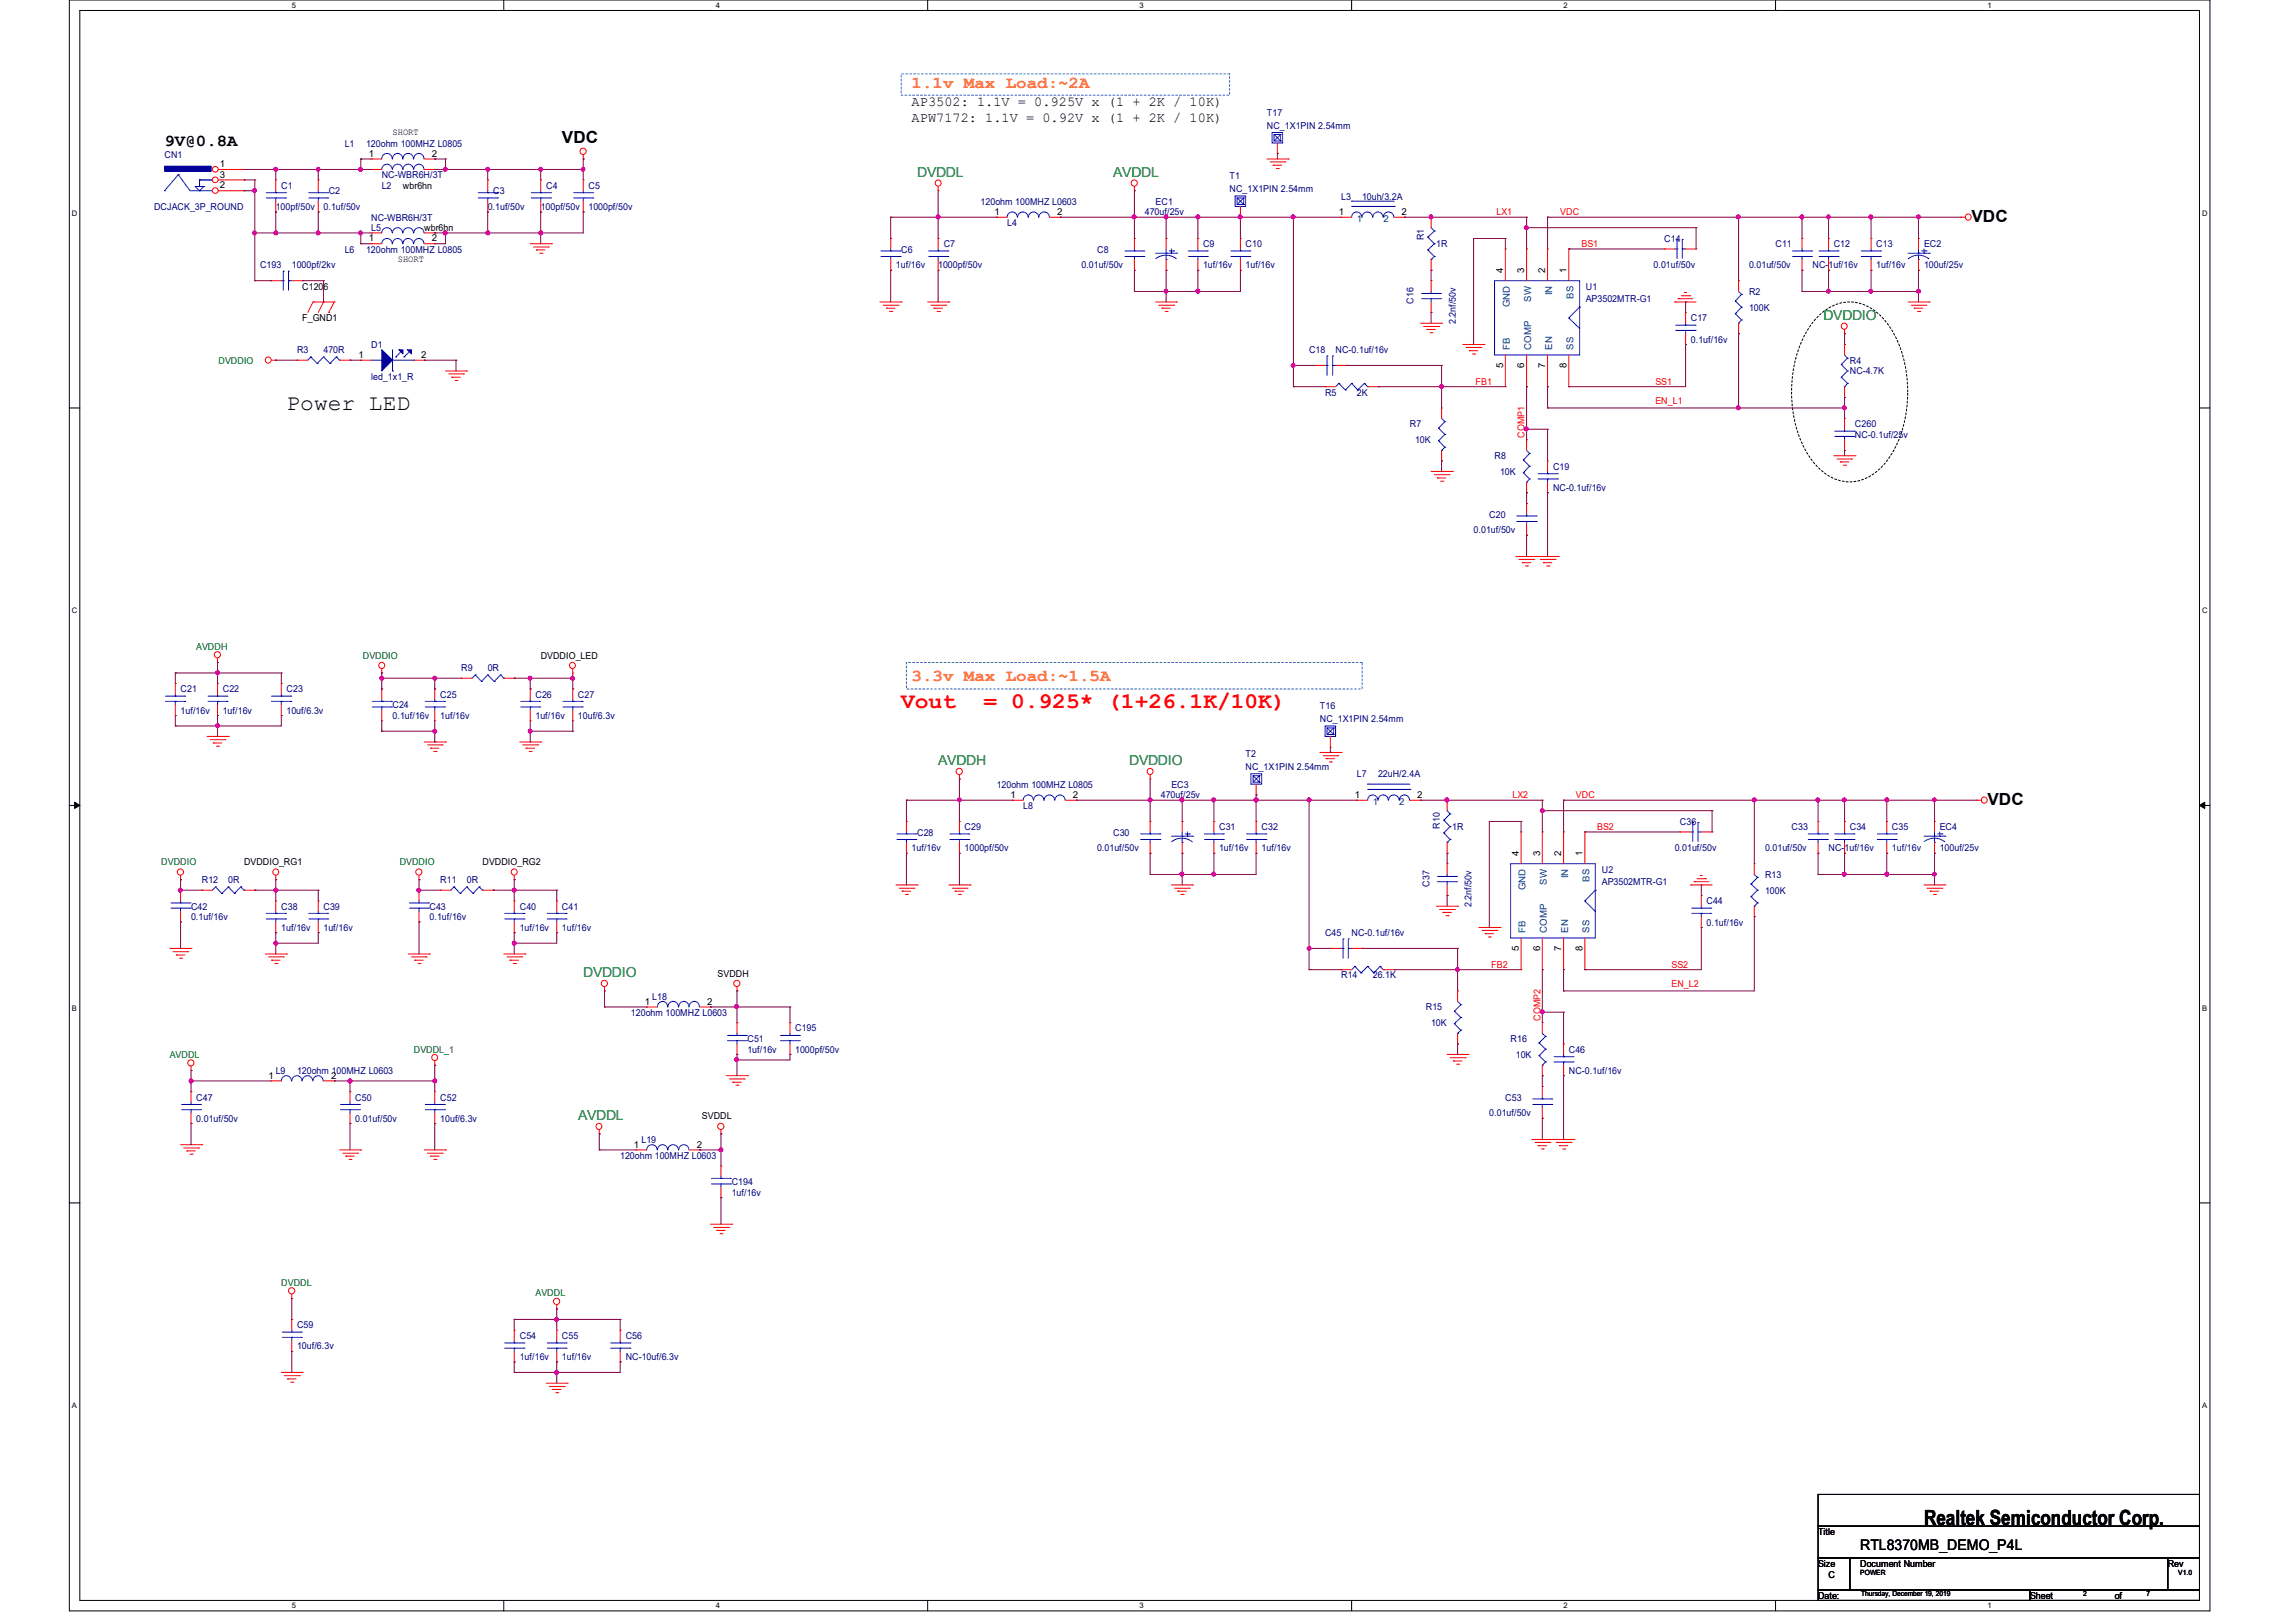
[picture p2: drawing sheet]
<svg xmlns="http://www.w3.org/2000/svg" width="297mm" height="210mm" viewBox="0 0 297 210" stroke-linecap="round" stroke-linejoin="round" font-family="sans-serif">
<defs><g id="words">
<text font-size="2.9" x="37.1" y="53">Power LED</text>
<g font-size="2.9" fill="#f00">
<text x="116.6" y="91.6">Vout</text>
<text x="127.3" y="91.6">= 0.925* (1+26.1K/10K)</text>
</g>
<text font-size="2.7" x="249" y="197.3">Realtek Semiconductor Corp.</text>
<g font-size="2.2" fill="#ff8000">
<text x="118" y="11.3">1.1v Max Load:~2A</text>
<text x="118" y="88.2">3.3v Max Load:~1.5A</text>
</g>
<g font-size="2.2">
<text x="21.3" y="18.9">9V@0.8A</text>
<text x="72.7" y="18.5">VDC</text>
<text x="255.1" y="28.7">VDC</text>
<text x="257.2" y="104.2">VDC</text>
</g>
<text font-size="1.9" x="240.8" y="200.6">RTL8370MB_DEMO_P4L</text>
<g font-size="1.8">
<text x="118" y="13.7">AP3502: 1.1V = 0.925V x (1 + 2K / 10K)</text>
<text x="118" y="15.8">APW7172: 1.1V = 0.92V x (1 + 2K / 10K)</text>
</g>
<g font-size="1.8" fill="#008000">
<text x="118.7" y="22.9">DVDDL</text>
<text x="144.1" y="22.9">AVDDL</text>
<text x="236" y="41.4">DVDDIO</text>
<text x="121.4" y="99">AVDDH</text>
<text x="146.1" y="99">DVDDIO</text>
<text x="75.5" y="126.4">DVDDIO</text>
<text x="74.8" y="144.9">AVDDL</text>
</g>
<g font-size="1.2">
<text x="50.8" y="17.4">SHORT</text>
<text x="28.4" y="23">3</text>
<text x="28.4" y="21.6">1</text>
<text x="47.7" y="20.3">1</text>
<text x="55.9" y="20.3">2</text>
<text x="28.4" y="24.4">2</text>
<text x="52.2" y="24.4">wbr6hn</text>
<text x="54.9" y="29.9">wbr6hn</text>
<text x="128.7" y="27.8">1</text>
<text x="136.8" y="27.8">2</text>
<text x="173.3" y="27.8">1</text>
<text x="181.4" y="27.8">2</text>
<text x="47.7" y="31.2">1</text>
<text x="51.5" y="33.9">SHORT</text>
<text x="55.9" y="31.2">2</text>
<text x="194.5" y="35.3" transform="rotate(-90 194.5 35.3)">4</text>
<text x="197.3" y="35.3" transform="rotate(-90 197.3 35.3)">3</text>
<text x="200" y="35.3" transform="rotate(-90 200 35.3)">2</text>
<text x="202.7" y="35.3" transform="rotate(-90 202.7 35.3)">1</text>
<text x="39.1" y="41.6">F_GND1</text>
<text x="39.1" y="37.5">C1206</text>
<text x="46.4" y="46.3">1</text>
<text x="54.5" y="46.3">2</text>
<text x="194.5" y="47.6" transform="rotate(-90 194.5 47.6)">5</text>
<text x="197.3" y="47.6" transform="rotate(-90 197.3 47.6)">6</text>
<text x="200" y="47.6" transform="rotate(-90 200 47.6)">7</text>
<text x="202.7" y="47.6" transform="rotate(-90 202.7 47.6)">8</text>
<text x="70" y="85.2">DVDDIO_LED</text>
<text x="130.8" y="103.2">1</text>
<text x="138.8" y="103.2">2</text>
<text x="175.3" y="103.2">1</text>
<text x="183.4" y="103.2">2</text>
<text x="31.6" y="112">DVDDIO_RG1</text>
<text x="62.4" y="112">DVDDIO_RG2</text>
<text x="196.6" y="110.8" transform="rotate(-90 196.6 110.8)">4</text>
<text x="199.3" y="110.8" transform="rotate(-90 199.3 110.8)">3</text>
<text x="202.1" y="110.8" transform="rotate(-90 202.1 110.8)">2</text>
<text x="204.8" y="110.8" transform="rotate(-90 204.8 110.8)">1</text>
<text x="196.6" y="123" transform="rotate(-90 196.6 123)">5</text>
<text x="199.3" y="123" transform="rotate(-90 199.3 123)">6</text>
<text x="202.1" y="123" transform="rotate(-90 202.1 123)">7</text>
<text x="204.8" y="123" transform="rotate(-90 204.8 123)">8</text>
<text x="83.4" y="130">1</text>
<text x="91.5" y="130">2</text>
<text x="92.9" y="126.4">SVDDH</text>
<text x="34.8" y="139.6">1</text>
<text x="42.8" y="139.6">2</text>
<text x="82" y="148.5">1</text>
<text x="90.2" y="148.5">2</text>
<text x="90.8" y="144.9">SVDDL</text>
<text x="235.3" y="198.6">Title</text>
<text x="235.3" y="202.7">Size</text>
<text x="240.7" y="202.7">Document Number</text>
<text x="280.5" y="202.7">Rev</text>
<text x="235.3" y="206.9">Date:</text>
<text x="236.6" y="204.1">C</text>
<text x="262.7" y="206.9">Sheet</text>
<text x="273.7" y="206.9">of</text>
</g>
<g font-size="1.2" fill="#000080">
<text x="164" y="15">T17</text>
<text x="164" y="16.6">NC_1X1PIN 2.54mm</text>
<text x="21.3" y="20.4">CN1</text>
<text x="44.6" y="19">L1</text>
<text x="47.4" y="19">120ohm 100MHZ L0805</text>
<text x="49.4" y="23.1">NC-WBR6H/3T</text>
<text x="159.1" y="23.2">T1</text>
<text x="19.9" y="27.2">DCJACK_3P_ROUND</text>
<text x="35.7" y="27.2">100pf/50v</text>
<text x="36.4" y="24.4">C1</text>
<text x="41.9" y="27.2">0.1uf/50v</text>
<text x="42.5" y="25.1">C2</text>
<text x="48" y="29.9">L5</text>
<text x="48" y="28.6">NC-WBR6H/3T</text>
<text x="49.4" y="24.4">L2</text>
<text x="63.1" y="27.2">0.1uf/50v</text>
<text x="63.8" y="25.1">C3</text>
<text x="70" y="27.2">100pf/50v</text>
<text x="70.7" y="24.4">C4</text>
<text x="76.2" y="24.4">C5</text>
<text x="76.2" y="27.2">1000pf/50v</text>
<text x="126.9" y="26.5">120ohm 100MHZ L0603</text>
<text x="130.3" y="29.3">L4</text>
<text x="148.2" y="27.9">470uf/25v</text>
<text x="149.6" y="26.5">EC1</text>
<text x="159.1" y="24.8">NC_1X1PIN 2.54mm</text>
<text x="173.6" y="25.8">L3</text>
<text x="176.3" y="25.8">10uh/3.2A</text>
<text x="33.7" y="34.7">C193</text>
<text x="37.8" y="34.7">1000pf/2kv</text>
<text x="44.6" y="32.7">L6</text>
<text x="47.4" y="32.7">120ohm 100MHZ L0805</text>
<text x="115.9" y="34.7">1uf/16v</text>
<text x="116.6" y="32.7">C6</text>
<text x="121.4" y="34.7">1000pf/50v</text>
<text x="122.1" y="32">C7</text>
<text x="140" y="34.7">0.01uf/50v</text>
<text x="142" y="32.7">C8</text>
<text x="155.7" y="32">C9</text>
<text x="155.7" y="34.7">1uf/16v</text>
<text x="161.2" y="32">C10</text>
<text x="161.2" y="34.7">1uf/16v</text>
<text x="184.3" y="31.1" transform="rotate(-90 184.3 31.1)">R1</text>
<text x="185.9" y="32">1R</text>
<text x="214" y="34.7">0.01uf/50v</text>
<text x="215.4" y="31.3">C14</text>
<text x="226.4" y="34.7">0.01uf/50v</text>
<text x="229.8" y="32">C11</text>
<text x="234.6" y="34.7">NC-1uf/16v</text>
<text x="237.3" y="32">C12</text>
<text x="242.8" y="32">C13</text>
<text x="242.8" y="34.7">1uf/16v</text>
<text x="249" y="32">EC2</text>
<text x="249" y="34.7">100uf/25v</text>
<text x="182.9" y="39.3" transform="rotate(-90 182.9 39.3)">C16</text>
<text x="188.4" y="42" transform="rotate(-90 188.4 42)">2.2nf/50v</text>
<text x="205.2" y="37.5">U1</text>
<text x="205.2" y="39.1">AP3502MTR-G1</text>
<text x="218.8" y="41.6">C17</text>
<text x="226.4" y="38.1">R2</text>
<text x="226.4" y="40.2">100K</text>
<text x="38.4" y="45.7">R3</text>
<text x="41.9" y="45.7">470R</text>
<text x="48" y="45">D1</text>
<text x="169.4" y="45.7">C18</text>
<text x="172.8" y="45.7">NC-0.1uf/16v</text>
<text x="218.8" y="44.3">0.1uf/16v</text>
<text x="239.4" y="47.1">R4</text>
<text x="48" y="49.1">led_1x1_R</text>
<text x="171.5" y="51.2">R5</text>
<text x="175.6" y="51.2">2K</text>
<text x="239.4" y="48.4">NC-4.7K</text>
<text x="182.5" y="55.3">R7</text>
<text x="183.1" y="57.4">10K</text>
<text x="193.4" y="59.4">R8</text>
<text x="240.1" y="55.3">C260</text>
<text x="240.1" y="56.7">NC-0.1uf/25v</text>
<text x="194.1" y="61.5">10K</text>
<text x="201" y="60.8">C19</text>
<text x="201" y="63.5">NC-0.1uf/16v</text>
<text x="190.7" y="69">0.01uf/50v</text>
<text x="192.7" y="67">C20</text>
<text x="23.4" y="89.6">C21</text>
<text x="28.8" y="89.6">C22</text>
<text x="37.1" y="89.6">C23</text>
<text x="59.7" y="86.9">R9</text>
<text x="63.1" y="86.9">0R</text>
<text x="23.4" y="92.3">1uf/16v</text>
<text x="28.8" y="92.3">1uf/16v</text>
<text x="37.1" y="92.3">10uf/6.3v</text>
<text x="50.8" y="91.7">C24</text>
<text x="50.8" y="93">0.1uf/16v</text>
<text x="57" y="90.3">C25</text>
<text x="57" y="93">1uf/16v</text>
<text x="69.3" y="90.3">C26</text>
<text x="69.3" y="93">1uf/16v</text>
<text x="74.8" y="90.3">C27</text>
<text x="74.8" y="93">10uf/6.3v</text>
<text x="170.8" y="91.8">T16</text>
<text x="170.8" y="93.4">NC_1X1PIN 2.54mm</text>
<text x="129" y="101.9">120ohm 100MHZ L0805</text>
<text x="151.6" y="101.9">EC3</text>
<text x="161.2" y="98">T2</text>
<text x="161.2" y="99.6">NC_1X1PIN 2.54mm</text>
<text x="175.6" y="100.6">L7</text>
<text x="178.3" y="100.6">22uH/2.4A</text>
<text x="124.8" y="107.4">C29</text>
<text x="132.4" y="104.7">L8</text>
<text x="150.2" y="103.3">470uf/25v</text>
<text x="157.8" y="107.4">C31</text>
<text x="163.3" y="107.4">C32</text>
<text x="186.3" y="107.2" transform="rotate(-90 186.3 107.2)">R10</text>
<text x="188" y="107.4">1R</text>
<text x="217.4" y="106.7">C36</text>
<text x="231.9" y="107.4">C33</text>
<text x="239.4" y="107.4">C34</text>
<text x="244.8" y="107.4">C35</text>
<text x="251" y="107.4">EC4</text>
<text x="118" y="110.2">1uf/16v</text>
<text x="118.7" y="108.1">C28</text>
<text x="124.8" y="110.2">1000pf/50v</text>
<text x="142" y="110.2">0.01uf/50v</text>
<text x="144.1" y="108.1">C30</text>
<text x="157.8" y="110.2">1uf/16v</text>
<text x="163.3" y="110.2">1uf/16v</text>
<text x="207.3" y="112.9">U2</text>
<text x="216.7" y="110.2">0.01uf/50v</text>
<text x="228.4" y="110.2">0.01uf/50v</text>
<text x="228.4" y="113.6">R13</text>
<text x="236.6" y="110.2">NC-1uf/16v</text>
<text x="244.8" y="110.2">1uf/16v</text>
<text x="251" y="110.2">100uf/25v</text>
<text x="24.7" y="117.7">C42</text>
<text x="24.7" y="119.1">0.1uf/16v</text>
<text x="26.1" y="114.3">R12</text>
<text x="29.5" y="114.3">0R</text>
<text x="36.4" y="117.7">C38</text>
<text x="41.9" y="117.7">C39</text>
<text x="55.6" y="117.7">C43</text>
<text x="55.6" y="119.1">0.1uf/16v</text>
<text x="57" y="114.3">R11</text>
<text x="60.4" y="114.3">0R</text>
<text x="67.3" y="117.7">C40</text>
<text x="72.7" y="117.7">C41</text>
<text x="185" y="114.8" transform="rotate(-90 185 114.8)">C37</text>
<text x="190.5" y="117.4" transform="rotate(-90 190.5 117.4)">2.2nf/50v</text>
<text x="207.3" y="114.6">AP3502MTR-G1</text>
<text x="220.8" y="117">C44</text>
<text x="220.8" y="119.8">0.1uf/16v</text>
<text x="228.4" y="115.7">100K</text>
<text x="36.4" y="120.4">1uf/16v</text>
<text x="41.9" y="120.4">1uf/16v</text>
<text x="67.3" y="120.4">1uf/16v</text>
<text x="72.7" y="120.4">1uf/16v</text>
<text x="171.5" y="121.2">C45</text>
<text x="174.9" y="121.2">NC-0.1uf/16v</text>
<text x="81.7" y="131.4">120ohm 100MHZ L0603</text>
<text x="84.4" y="129.4">L18</text>
<text x="173.6" y="126.6">R14</text>
<text x="177.7" y="126.6">26.1K</text>
<text x="184.5" y="130.7">R15</text>
<text x="96.7" y="134.9">C51</text>
<text x="96.7" y="136.2">1uf/16v</text>
<text x="102.9" y="133.5">C195</text>
<text x="102.9" y="136.2">1000pf/50v</text>
<text x="185.2" y="132.8">10K</text>
<text x="195.5" y="134.9">R16</text>
<text x="196.2" y="136.9">10K</text>
<text x="203" y="136.2">C46</text>
<text x="25.4" y="142.4">C47</text>
<text x="35.7" y="139">L9</text>
<text x="38.4" y="139">120ohm 100MHZ L0603</text>
<text x="46" y="142.4">C50</text>
<text x="57" y="142.4">C52</text>
<text x="194.8" y="142.4">C53</text>
<text x="203" y="139">NC-0.1uf/16v</text>
<text x="25.4" y="145.2">0.01uf/50v</text>
<text x="46" y="145.2">0.01uf/50v</text>
<text x="57" y="145.2">10uf/6.3v</text>
<text x="80.3" y="149.9">120ohm 100MHZ L0603</text>
<text x="83" y="147.9">L19</text>
<text x="192.7" y="144.4">0.01uf/50v</text>
<text x="94.7" y="153.4">C194</text>
<text x="94.7" y="154.7">1uf/16v</text>
<text x="38.4" y="171.9">C59</text>
<text x="67.3" y="173.3">C54</text>
<text x="72.7" y="173.3">C55</text>
<text x="81" y="173.3">C56</text>
<text x="38.4" y="174.6">10uf/6.3v</text>
<text x="67.3" y="176">1uf/16v</text>
<text x="72.7" y="176">1uf/16v</text>
<text x="81" y="176">NC-10uf/6.3v</text>
</g>
<g font-size="1.2" fill="#004080">
<text x="175.6" y="28.7">1</text>
<text x="179.1" y="28.7">2</text>
<text x="195.4" y="39.7" transform="rotate(-90 195.4 39.7)">GND</text>
<text x="198.2" y="39" transform="rotate(-90 198.2 39)">SW</text>
<text x="200.9" y="38.2" transform="rotate(-90 200.9 38.2)">IN</text>
<text x="203.6" y="38.7" transform="rotate(-90 203.6 38.7)">BS</text>
<text x="195.4" y="45.3" transform="rotate(-90 195.4 45.3)">FB</text>
<text x="198.2" y="45.3" transform="rotate(-90 198.2 45.3)">COMP</text>
<text x="200.9" y="45.3" transform="rotate(-90 200.9 45.3)">EN</text>
<text x="203.6" y="45.3" transform="rotate(-90 203.6 45.3)">SS</text>
<text x="177.7" y="104.1">1</text>
<text x="181.1" y="104.1">2</text>
<text x="202.9" y="113.7" transform="rotate(-90 202.9 113.7)">IN</text>
<text x="197.4" y="115.2" transform="rotate(-90 197.4 115.2)">GND</text>
<text x="200.2" y="114.5" transform="rotate(-90 200.2 114.5)">SW</text>
<text x="205.7" y="114.1" transform="rotate(-90 205.7 114.1)">BS</text>
<text x="197.4" y="120.7" transform="rotate(-90 197.4 120.7)">FB</text>
<text x="200.2" y="120.7" transform="rotate(-90 200.2 120.7)">COMP</text>
<text x="202.9" y="120.7" transform="rotate(-90 202.9 120.7)">EN</text>
<text x="205.7" y="120.7" transform="rotate(-90 205.7 120.7)">SS</text>
</g>
<g font-size="1.2" fill="#f00">
<text x="193.7" y="27.9">LX1</text>
<text x="201.9" y="27.9">VDC</text>
<text x="204.7" y="32">BS1</text>
<text x="191" y="49.8">FB1</text>
<text x="214.2" y="49.8">SS1</text>
<text x="214.2" y="52.3">EN_L1</text>
<text x="197.3" y="56.6" transform="rotate(-90 197.3 56.6)">COMP1</text>
<text x="195.7" y="103.3">LX2</text>
<text x="204" y="103.3">VDC</text>
<text x="206.7" y="107.4">BS2</text>
<text x="193" y="125.2">FB2</text>
<text x="216.3" y="125.2">SS2</text>
<text x="216.3" y="127.8">EN_L2</text>
<text x="199.3" y="132.1" transform="rotate(-90 199.3 132.1)">COMP2</text>
</g>
<g font-size="1.2" fill="#008000">
<text x="28.3" y="47.1">DVDDIO</text>
<text x="25.4" y="84.1">AVDDH</text>
<text x="46.9" y="85.2">DVDDIO</text>
<text x="20.9" y="112">DVDDIO</text>
<text x="51.7" y="112">DVDDIO</text>
<text x="22" y="136.9">AVDDL</text>
<text x="53.6" y="136.2">DVDDL_1</text>
<text x="36.4" y="166.4">DVDDL</text>
<text x="69.3" y="167.8">AVDDL</text>
</g>
<g font-size="1">
<text x="37.8" y="1">5</text>
<text x="92.6" y="1">4</text>
<text x="147.5" y="1">3</text>
<text x="202.4" y="1">2</text>
<text x="257.2" y="1">1</text>
<text x="9.3" y="27.9">D</text>
<text x="285" y="27.9">D</text>
<text x="9.3" y="79.4">C</text>
<text x="285" y="79.4">C</text>
<text x="9.3" y="130.8">B</text>
<text x="285" y="130.8">B</text>
<text x="9.3" y="182.2">A</text>
<text x="285" y="182.2">A</text>
<text x="37.8" y="208.1">5</text>
<text x="92.6" y="208.1">4</text>
<text x="147.5" y="208.1">3</text>
<text x="202.4" y="208.1">2</text>
<text x="257.2" y="208.1">1</text>
</g>
<g font-size=".9">
<text x="240.8" y="203.8">POWER</text>
<text x="281.9" y="203.8">V1.0</text>
<text x="240.9" y="206.6">Thursday, December 19, 2019</text>
<text x="269.6" y="206.6">2</text>
<text x="277.8" y="206.6">7</text>
</g>
</g></defs>
<path d="M9 0h277v208.4h-277zM10.3 1.4h274.3v205.7h-274.3z" fill="none" stroke="#000" stroke-width=".13"/>
<g fill="#fff">
<path d="M37.8 .1h.5v1.1h-.5z"/>
<path d="M37.8 207.2h.5v1.1h-.5z"/>
</g>
<path d="M65.2 0v1.4M65.2 207.1v1.3" fill="none" stroke="#000" stroke-width=".13"/>
<g fill="#fff">
<path d="M92.6 .1h.6v1.1h-.6z"/>
<path d="M92.6 207.2h.6v1.1h-.6z"/>
</g>
<path d="M120.1 0v1.4M120.1 207.1v1.3" fill="none" stroke="#000" stroke-width=".13"/>
<g fill="#fff">
<path d="M147.5 .1h.5v1.1h-.5z"/>
<path d="M147.5 207.2h.5v1.1h-.5z"/>
</g>
<path d="M174.9 0v1.4M174.9 207.1v1.3" fill="none" stroke="#000" stroke-width=".13"/>
<g fill="#fff">
<path d="M202.4 .1h.5v1.1h-.5z"/>
<path d="M202.4 207.2h.5v1.1h-.5z"/>
</g>
<path d="M229.8 0v1.4M229.8 207.1v1.3" fill="none" stroke="#000" stroke-width=".13"/>
<g fill="#fff">
<path d="M257.2 .1h.6v1.1h-.6z"/>
<path d="M257.2 207.2h.6v1.1h-.6z"/>
<path d="M9.3 27.1h.7v1.1h-.7z"/>
<path d="M285 27.1h.7v1.1h-.7z"/>
<path d="M9.3 78.5h.7v1.1h-.7z"/>
<path d="M285 78.5h.7v1.1h-.7z"/>
</g>
<path d="M9 52.8h1.3M284.6 52.8h1.4" fill="none" stroke="#000" stroke-width=".13"/>
<g fill="#fff">
<path d="M9.3 129.9h.6v1.1h-.6z"/>
<path d="M285 129.9h.6v1.1h-.6z"/>
</g>
<path d="M9 104.2h1.3M284.6 104.2h1.4" fill="none" stroke="#000" stroke-width=".13"/>
<path d="M9.7 103.8l.6 .4-.6 .4zM284.6 104.2l.7-.4v.8z" fill="#000" stroke="#000" stroke-width=".13"/>
<g fill="#fff">
<path d="M9.3 181.4h.6v1.1h-.6z"/>
<path d="M285 181.4h.6v1.1h-.6z"/>
</g>
<path d="M9 155.7h1.3M284.6 155.7h1.4M235.3 193.4h49.3v4.1h-49.3zM235.3 197.5h49.3v4.1h-49.3zM235.3 201.6h4.1v4.1h-4.1zM235.3 205.7h27.4v1.4h-27.4zM239.4 201.6h41.1v4.1h-41.1zM262.7 205.7h21.9v1.4h-21.9zM280.5 201.6h4.1v4.1h-4.1z" fill="none" stroke="#000" stroke-width=".13"/>
<path d="M116.6 9.6h42.5v2.7h-42.5zM117.3 85.7h59v3.5h-59z" fill="none" stroke="#0080ff" stroke-width=".13" stroke-dasharray=".3"/>
<path d="M235.1 41.2a5.5 5.5 0 0 1 8.6 0 14.3 14.3 0 0 1 3.2 9.5 14.3 14.3 0 0 1-3.2 9.6 5.5 5.5 0 0 1-8.6 0 14.3 14.3 0 0 1-3.2-9.6 14.3 14.3 0 0 1 3.2-9.5z" fill="none" stroke="#000" stroke-width=".13" stroke-dasharray=".3 .3"/>
<g fill="none" stroke="#f00" stroke-width=".13">
<path d="M35 36.3h.1M35 36.3h1.4M35.7 23.3h.1M35.7 27.4h.1M35.7 23.3v1.4M35.7 26v1.4M37.8 36.3h1.3M39.1 36.3h.1M40.5 39.1h.1M40.5 39.1h2.8M40.5 39.1l-.7 1.3M41.2 23.3h.1"/>
<path d="M41.2 27.4h.1M41.2 23.3v1.4M41.2 26v1.4M41.9 39.1h.1M41.9 39.1l-.7 1.3M43.3 39.1h.1M43.3 39.1l-.8 1.3M48 21.9h.1M48 30.1h.1M48 20.6h.1M48 20.6h1.4M48 21.9h1.4"/>
<path d="M48 30.1h1.4M54.9 20.6h1.4M54.9 21.9h1.4M54.9 30.1h1.4M56.3 21.9h.1M56.3 30.1h.1M56.3 20.6h.1M63.1 23.3h.1M63.1 27.4h.1M63.1 23.3v1.4M63.1 26v1.4M68.6 31.5h2.8"/>
<path d="M69 32h2M69.4 32.3h.1M69.4 32.3h1.1M69.8 32.8h.3M70 23.3h.1M70 27.4h.1M70 23.3v1.4M70 26v1.4M70.1 32.8h.1M71 32h.1M71.4 31.5h.1M75.5 20.6h.1"/>
<path d="M75.5 23.3h.1M75.5 27.4h.1M75.5 20v.6M75.5 23.3v1.4M75.5 26v1.4M113.9 39.1h2.7M114.3 39.5h1.9M114.7 39.9h.1M114.7 39.9h1.1M115.3 30.9h.1M115.3 35h.1M115.3 30.9v1.3"/>
<path d="M115.3 33.6v1.4M116.2 39.5h.1M116.6 39.1h.1M120.1 39.1h2.7M120.5 39.5h1.9M120.9 39.9h.1M120.9 39.9h1.1M121.4 24.7h.1M121.4 30.9h.1M121.4 35h.1M121.4 24.1v.6M121.4 30.9v1.3"/>
<path d="M121.4 33.6v1.4M122.4 39.5h.1M122.8 39.1h.1M129 28.1h.1M129 28.1h1.3M135.8 28.1h1.4M137.2 28.1h.1M146.8 24.7h.1M146.8 30.9h.1M146.8 35h.1M146.8 24.1v.6M146.8 30.9v1.3"/>
<path d="M146.8 33.6v1.4M149.6 39.1h2.7M149.9 39.5h2M150.4 39.9h.1M150.4 39.9h1.1M150.9 30.9h.1M150.9 35h.1M150.9 30.9v1.3M150.9 33.6v1.4M151.9 39.5h.1M152.3 39.1h.1M155 30.9h.1"/>
<path d="M155 35h.1M155 30.9v1.3M155 33.6v1.4M160.5 30.9h.1M160.5 35h.1M160.5 30.9v1.3M160.5 33.6v1.4M164 20.6h2.7M164.4 21h1.9M164.8 21.4h.1M164.8 21.4h1.1M165.2 21.8h.2"/>
<path d="M165.4 21.8h.1M166.3 21h.1M166.7 20.6h.1M173.6 28.1h.1M173.6 28.1h1.3M180.4 28.1h1.4M181.8 28.1h.1M185.2 36.3h.1M185.2 28.1h.1M185.2 35h.1M185.2 28.1v1.4M185.2 33.6v1.4"/>
<path d="M185.2 36.3v1.4M185.2 39.1v1.3M215.4 32.2h.1M215.4 32.2h1.3M216.7 39.1h.1M216.7 39.1h2.8M217.2 38.7h.1M217.2 38.7h1.9M217.6 38.3h1.1M218 37.8h.1M218 37.8h.3M218.1 32.2h1.4"/>
<path d="M218.7 38.3h.1M219.5 32.2h.1M225 36.3h.1M225 36.3v1.4M233.2 30.9h.1M233.2 35h.1M233.2 30.9v1.3M233.2 33.6v1.4M236.6 30.9h.1M236.6 35h.1M236.6 30.9v1.3M236.6 33.6v1.4"/>
<path d="M242.1 30.9h.1M242.1 35h.1M242.1 30.9v1.3M242.1 33.6v1.4M246.9 39.1h2.8M247.4 39.5h1.9M247.7 39.9h.1M247.7 39.9h1.1M248.3 30.9h.1M248.3 35h.1M248.3 30.9v1.3M248.3 33.6v1.4"/>
<path d="M249.3 39.5h.1M249.7 39.1h.1M253.8 28.1h.1M253.8 28.1h.5M35.1 46.6h.6M35.7 46.6h.1M42.5 40.4h.1M46.7 46.6h.1M46.7 46.6h1.3M53.6 46.6h1.3M54.9 46.6h.1M57.7 48h2.7"/>
<path d="M58.1 48.4h1.9M58.5 48.8h.1M58.5 48.8h1.1M58.9 49.2h.2M59.1 49.2h.1M60 48.4h.1M60.4 48h.1M115.1 40.3h.3M115.4 40.3h.1M121.3 40.3h.3M121.6 40.3h.1M150.8 40.3h.2"/>
<path d="M151 40.3h.1M170.1 47.3h.1M170.1 47.3h1.4M172.8 47.3h1.4M174.2 47.3h.1M183.9 41.8h2.7M184.2 42.2h2M184.7 42.6h.1M184.7 42.6h1.1M185.1 43.1h.2M185.2 40.4h.1M185.3 43.1h.1"/>
<path d="M186.2 42.2h.1M186.6 41.8h.1M189.3 44.6h2.8M189.7 45h1.9M190.2 45.4h.1M190.2 45.4h1.1M190.5 45.8h.3M190.8 45.8h.1M191.6 45h.1M192.1 44.6h.1M197.6 56.9h.1M197.6 56.9v1.4"/>
<path d="M200.3 59.6h.1M200.3 59.6v1.4M218.1 40.4h.1M218.1 44.6h.1M218.1 40.4v1.4M218.1 43.2v1.4M225 43.2h.1M225 41.8v1.4M237.3 59h2.8M237.7 59.4h1.9M238.2 59.8h.1M238.2 59.8h1.1"/>
<path d="M238.7 43.2h.1M238.7 54.1h.1M238.7 58.3h.1M238.7 44.6h.1M238.7 51.4h.1M238.7 42.6v.6M238.7 44.6v1.3M238.7 50v1.4M238.7 54.1v1.4M238.7 56.9v1.4M239.6 59.4h.1M240.1 59h.1"/>
<path d="M248.2 40.3h.3M248.5 40.3h.1M185.2 61h2.8M185.6 61.4h1.9M186 61.8h.1M186 61.8h1.1M186.4 62.3h.3M186.7 62.3h.1M187.5 61.4h.1M188 61h.1M196.2 72h5.5M196.6 72.4h1.9"/>
<path d="M197 72.8h.1M197 72.8h1.1M197.4 73.2h.3M197.6 63.8h.1M197.6 65.2h.1M197.6 69.3h.1M197.6 62.4v1.4M197.6 65.2v1.3M197.6 67.9v1.4M197.7 73.2h.1M198.5 72.4h.1M198.9 72h.1"/>
<path d="M199.3 72.4h2M199.7 72.8h.1M199.7 72.8h1.1M200.2 73.2h.2M200.3 63.8h.1M200.3 62.4v1.4M200.4 73.2h.1M201.3 72.4h.1M201.7 72h.1M238.5 60.2h.3M238.8 60.2h.1M26.8 95.3h2.7"/>
<path d="M27.2 95.7h1.9M27.6 96.1h.1M27.6 96.1h1.1M28 96.6h.3M28.2 85.7h.1M28.2 88.4h.1M28.2 92.6h.1M28.2 85.2v.5M28.2 88.4v1.4M28.2 91.2v1.4M28.3 96.6h.1M29.1 95.7h.1"/>
<path d="M29.5 95.3h.1M36.4 88.4h.1M36.4 92.6h.1M36.4 88.4v1.4M36.4 91.2v1.4M49.4 87.1h.1M49.4 89.2h.1M49.4 93.3h.1M49.4 86.5v.6M49.4 89.2v1.3M49.4 91.9v1.4M54.9 96h2.8"/>
<path d="M55.3 96.4h1.9M55.7 96.8h.1M55.7 96.8h1.1M56.1 97.2h.3M56.3 89.2h.1M56.3 93.3h.1M56.3 89.2v1.3M56.3 91.9v1.4M56.4 97.2h.1M57.2 96.4h.1M57.7 96h.1M59.7 87.8h.1"/>
<path d="M59.7 87.8h1.4M65.2 87.8h1.3M66.5 87.8h.1M67.3 96h2.7M67.6 96.4h2M68.1 96.8h.1M68.1 96.8h1.1M68.5 97.2h.2M68.6 89.2h.1M68.6 93.3h.1M68.6 89.2v1.3M68.6 91.9v1.4"/>
<path d="M68.7 97.2h.1M69.6 96.4h.1M70 96h.1M74.1 87.1h.1M74.1 89.2h.1M74.1 93.3h.1M74.1 86.5v.6M74.1 89.2v1.3M74.1 91.9v1.4M170.8 97.4h2.8M171.2 97.8h1.9M171.6 98.2h.1"/>
<path d="M171.6 98.2h1.1M172 98.6h.3M172.2 96.7h.1M172.2 95.3v1.4M172.3 98.6h.1M173.1 97.8h.1M173.6 97.4h.1M23.4 113.8h.1M23.4 115.2h.1M23.4 119.3h.1M23.4 113.3v.5M23.4 115.2v1.4"/>
<path d="M23.4 117.9v1.4M26.1 115.2h.1M26.1 115.2h1.4M31.6 115.2h1.4M33 115.2h.1M35.7 113.8h.1M35.7 116.6h.1M35.7 113.3v.5M35.7 116.6v1.3M35.7 119.3v1.4M41.2 116.6h.1M41.2 116.6v1.3"/>
<path d="M41.2 119.3v1.4M54.2 113.8h.1M54.2 113.3v.5M66.5 113.8h.1M66.5 116.6h.1M66.5 113.3v.5M66.5 116.6v1.3M66.5 119.3v1.4M72.1 116.6h.1M72.1 116.6v1.3M72.1 119.3v1.4M116 114.5h2.7"/>
<path d="M116.4 114.9h1.9M116.8 115.3h.1M116.8 115.3h1.1M117.2 115.7h.2M117.3 106.3h.1M117.3 110.4h.1M117.3 106.3v1.4M117.3 109v1.4M117.4 115.7h.1M118.3 114.9h.1M118.7 114.5h.1M122.8 114.5h2.8"/>
<path d="M123.2 114.9h1.9M123.6 115.3h.1M123.6 115.3h1.1M124 115.7h.3M124.2 100.8h.1M124.2 106.3h.1M124.2 110.4h.1M124.2 100.2v.6M124.2 106.3v1.4M124.2 109v1.4M124.3 115.7h.1M125.1 114.9h.1"/>
<path d="M125.6 114.5h.1M131 103.5h.1M131 103.5h1.4M137.9 103.5h1.4M139.3 103.5h.1M148.8 100.8h.1M148.8 106.3h.1M148.8 110.4h.1M148.8 100.2v.6M148.8 106.3v1.4M148.8 109v1.4M151.6 114.5h2.7"/>
<path d="M152 114.9h1.9M152.4 115.3h.1M152.4 115.3h1.1M152.8 115.7h.3M153 106.3h.1M153 110.4h.1M153 106.3v1.4M153 109v1.4M153.1 115.7h.1M153.9 114.9h.1M154.3 114.5h.1M157.1 106.3h.1"/>
<path d="M157.1 110.4h.1M157.1 106.3v1.4M157.1 109v1.4M162.6 106.3h.1M162.6 110.4h.1M162.6 102.9h.1M162.6 101.5v1.4M162.6 106.3v1.4M162.6 109v1.4M175.6 103.5h.1M175.6 103.5h1.4M182.5 103.5h1.4"/>
<path d="M183.9 103.5h.1M185.9 117.3h2.7M186.3 117.7h1.9M186.7 118.1h.1M186.7 118.1h1.1M187.1 118.5h.3M187.3 103.5h.1M187.3 110.4h.1M187.3 111.8h.1M187.3 115.9h.1M187.3 103.5v1.4M187.3 109v1.4"/>
<path d="M187.3 111.8v1.4M187.3 114.5v1.4M187.4 118.5h.1M188.2 117.7h.1M188.6 117.3h.1M217.4 107.7h.1M217.4 107.7h1.4M218.8 114.5h.1M218.8 114.5h2.8M219.2 114.1h.1M219.2 114.1h1.9M219.6 113.7h1.1"/>
<path d="M220 113.3h.1M220 113.3h.3M220.2 115.9h.1M220.2 115.9v1.4M220.2 118.6v1.4M220.2 107.7h1.4M220.7 113.7h.1M221.6 107.7h.1M227 111.8h.1M227 118.6h.1M227 111.8v1.4M227 117.3v1.3"/>
<path d="M235.3 106.3h.1M235.3 110.4h.1M235.3 106.3v1.4M235.3 109v1.4M238.7 106.3h.1M238.7 110.4h.1M238.7 106.3v1.4M238.7 109v1.4M244.2 106.3h.1M244.2 110.4h.1M244.2 106.3v1.4M244.2 109v1.4"/>
<path d="M249 114.5h2.7M249.4 114.9h1.9M249.8 115.3h.1M249.8 115.3h1.1M250.2 115.7h.3M250.4 106.3h.1M250.4 110.4h.1M250.4 106.3v1.4M250.4 109v1.4M250.5 115.7h.1M251.3 114.9h.1M251.7 114.5h.1"/>
<path d="M255.9 103.5h.1M255.9 103.5h.5M22 122.7h2.7M22.4 123.1h1.9M22.8 123.6h.1M22.8 123.6h1.1M23.2 124h.3M23.5 124h.1M24.3 123.1h.1M24.7 138.5h.1M24.7 122.7h.1M24.7 138v.5"/>
<path d="M34.3 123.4h2.8M34.8 123.8h1.9M35 139.9h.1M35 139.9h1.4M35.1 124.2h.1M35.1 124.2h1.1M35.6 124.7h.3M35.7 120.7h.1M35.9 124.7h.1M36.7 123.8h.1M37.1 123.4h.1M41.2 120.7h.1"/>
<path d="M41.9 139.9h1.4M43.3 139.9h.1M52.8 123.4h2.8M53.3 123.8h1.9M53.7 124.2h.1M53.7 124.2h1.1M54.1 124.7h.3M54.4 124.7h.1M55.2 123.8h.1M55.6 123.4h.1M56.3 137.8h.1M56.3 137.3v.5"/>
<path d="M65.2 123.4h2.7M65.6 123.8h1.9M66 124.2h.1M66 124.2h1.1M66.4 124.7h.3M66.5 120.7h.1M66.7 124.7h.1M67.5 123.8h.1M67.9 123.4h.1M72.1 120.7h.1M78.2 128.2h.1M78.2 127.7v.5"/>
<path d="M83.7 130.3h.1M83.7 130.3h1.4M90.6 130.3h1.3M91.9 130.3h.1M94 139.2h2.7M94.4 139.6h1.9M95.4 128.2h.1M95.4 132.3h.1M95.4 136.4h.1M95.4 127.7v.5M95.4 132.3v1.4M95.4 135.1v1.3"/>
<path d="M96.3 139.6h.1M96.7 139.2h.1M102.2 132.3h.1M102.2 136.4h.1M102.2 132.3v1.4M102.2 135.1v1.3M172.2 122.7h.1M172.2 122.7h1.4M173.6 125.5h.1M173.6 125.5h1.3M174.9 122.7h1.4M176.3 122.7h.1"/>
<path d="M179 125.5h1.4M180.4 125.5h.1M187.3 136.4h2.7M187.7 136.9h1.9M188.1 137.3h.1M188.1 137.3h1.1M188.5 137.7h.3M188.6 128.2h.1M188.6 135.1h.1M188.6 128.2v1.4M188.6 133.7v1.4M188.8 137.7h.1"/>
<path d="M189.6 136.9h.1M190 136.4h.1M191.4 120h2.7M191.8 120.4h1.9M192.2 120.8h.1M192.2 120.8h1.1M192.6 121.2h.3M192.9 121.2h.1M193.7 120.4h.1M194.1 120h.1M199.6 132.3h.1M199.6 139.2h.1"/>
<path d="M199.6 132.3v1.4M199.6 137.8v1.4M202.4 135.1h.1M202.4 139.2h.1M202.4 135.1v1.3M202.4 137.8v1.4M220.2 120h.1M23.4 148.1h2.7M23.8 148.5h1.9M24.2 148.9h.1M24.2 148.9h1.1M24.6 149.4h.2"/>
<path d="M24.7 141.3h.1M24.7 145.4h.1M24.7 141.3v1.3M24.7 144v1.4M24.8 149.4h.1M25.7 148.5h.1M26.1 148.1h.1M43.9 148.8h2.8M44.4 149.2h1.9M44.7 149.6h.1M44.7 149.6h1.1M45.2 150h.2"/>
<path d="M45.3 141.3h.1M45.3 145.4h.1M45.3 141.3v1.3M45.3 144v1.4M45.4 150h.1M46.3 149.2h.1M46.7 148.8h.1M54.9 148.8h2.8M55.3 149.2h1.9M55.7 149.6h.1M55.7 149.6h1.1M56.1 150h.3"/>
<path d="M56.3 141.3h.1M56.3 145.4h.1M56.3 141.3v1.3M56.3 144v1.4M56.4 150h.1M57.2 149.2h.1M57.7 148.8h.1M77.6 146.7h.1M77.6 146.2v.5M82.3 148.8h.1M82.3 148.8h1.4M89.2 148.8h1.4"/>
<path d="M90.6 148.8h.1M91.9 158.4h2.8M92.4 158.8h1.9M92.8 159.2h.1M92.8 159.2h1.1M93.2 159.6h.2M93.3 146.7h.1M93.3 150.9h.1M93.3 155h.1M93.3 146.2v.5M93.3 150.9v1.3M93.3 153.6v1.4"/>
<path d="M93.4 159.6h.1M94.3 158.8h.1M94.7 158.4h.1M94.8 140h.1M94.8 140h1.1M95.2 140.4h.3M95.5 140.4h.1M198.2 147.4h5.5M198.7 147.8h1.9M199.1 148.3h.1M199.1 148.3h1.1M199.5 148.7h.2"/>
<path d="M199.6 140.6h.1M199.6 144.7h.1M199.6 140.6v1.3M199.6 143.3v1.4M199.7 148.7h.1M200.6 147.8h.1M201 147.4h.1M201.4 147.8h1.9M201.8 148.3h.1M201.8 148.3h1.1M202.2 148.7h.3M202.5 148.7h.1"/>
<path d="M203.3 147.8h.1M203.7 147.4h.1M36.4 177.6h2.7M36.8 178h1.9M37.2 178.4h.1M37.2 178.4h1.1M37.6 178.9h.3M37.8 168h.1M37.8 170.7h.1M37.8 174.9h.1M37.8 167.5v.5M37.8 170.7v1.4"/>
<path d="M37.8 173.5v1.4M37.9 178.9h.1M38.7 178h.1M39.1 177.6h.1M70.7 179h2.7M71.1 179.4h1.9M71.5 179.8h.1M71.5 179.8h1.1M72.1 169.4h.1M72.1 172.1h.1M72.1 176.2h.1M72.1 168.8v.6"/>
<path d="M72.1 172.1v1.4M72.1 174.9v1.3M73 179.4h.1M73.4 179h.1M80.3 172.1h.1M80.3 176.2h.1M80.3 172.1v1.4M80.3 174.9v1.3M71.9 180.2h.3M72.2 180.2h.1"/>
<circle cx="75.5" cy="19.6" r=".4"/>
<circle cx="121.4" cy="23.7" r=".39"/>
<circle cx="146.8" cy="23.7" r=".4"/>
<circle cx="254.7" cy="28.1" r=".39"/>
<circle cx="34.7" cy="46.6" r=".39"/>
<circle cx="238.7" cy="42.2" r=".39"/>
<circle cx="28.1" cy="84.7" r=".4"/>
<circle cx="49.4" cy="86.1" r=".39"/>
<circle cx="74.1" cy="86.1" r=".39"/>
<circle cx="124.1" cy="99.8" r=".4"/>
<circle cx="148.8" cy="99.8" r=".39"/>
<circle cx="23.3" cy="112.8" r=".4"/>
<circle cx="35.7" cy="112.8" r=".39"/>
<circle cx="54.2" cy="112.8" r=".4"/>
<circle cx="66.5" cy="112.8" r=".39"/>
<circle cx="256.8" cy="103.5" r=".39"/>
<circle cx="24.7" cy="137.5" r=".4"/>
<circle cx="56.3" cy="136.8" r=".39"/>
<circle cx="78.2" cy="127.3" r=".4"/>
<circle cx="95.4" cy="127.3" r=".4"/>
<circle cx="77.5" cy="145.8" r=".39"/>
<circle cx="93.3" cy="145.8" r=".4"/>
<circle cx="37.7" cy="167" r=".4"/>
<circle cx="72" cy="168.4" r=".4"/>
</g>
<g fill="none" stroke="#00f" stroke-width=".13">
<path d="M21.3 24.7h.1M23.1 22.6h.1M23.1 22.6l1.5 2.1h2.9M23.1 22.6l-1.8 2.1M25.3 24.1h.1M25.3 24.1l.5 .6M25.3 24.1h1.1M25.8 23.3h.1M25.8 24.7h.1M25.8 23.3h1.7M25.8 23.3v.8M26.4 24.1h.1"/>
<path d="M26.4 24.1l-.6 .6M27.5 24.7h.1M27.5 23.3h.1M34.5 25.6h2.5M34.5 24.9h2.5M35.7 24.9h.1M35.7 25.6h.1M35.7 24.7v.2M35.7 25.6v.4M36.4 36.3h.3M36.7 36.3h.1M36.7 35.1h.1"/>
<path d="M36.7 35.1v2.4M37 25.6h.1M37 24.9h.1M37.3 35.1h.1M37.3 36.3h.1M37.3 36.3h.5M37.3 35.1v2.4M40 25.6h2.4M40 24.9h2.4M41.2 24.9h.1M41.2 25.6h.1M41.2 24.7v.2"/>
<path d="M41.2 25.6v.4M42.4 25.6h.1M42.4 24.9h.1M49.4 30.1a.68 .68 0 0 1 .7-.6 .68 .68 0 0 1 .7 .6M49.4 21.9a.68 .68 0 0 1 .7-.6 .68 .68 0 0 1 .7 .6M50.8 20.6a.68 .68 0 0 0-.7-.7 .68 .68 0 0 0-.7 .7M50.8 21.9a.66 .66 0 0 1 .7-.6 .66 .66 0 0 1 .6 .6M50.8 30.1a.66 .66 0 0 1 .7-.6 .66 .66 0 0 1 .6 .6M52.1 20.6a.66 .66 0 0 0-.6-.7 .66 .66 0 0 0-.7 .7M52.2 21.9a.68 .68 0 0 1 .6-.6 .68 .68 0 0 1 .7 .6M52.2 30.1a.68 .68 0 0 1 .6-.6 .68 .68 0 0 1 .7 .6M53.5 20.6a.68 .68 0 0 0-.7-.7 .68 .68 0 0 0-.6 .7"/>
<path d="M53.6 30.1a.66 .66 0 0 1 .6-.6 .66 .66 0 0 1 .7 .6M53.6 21.9a.66 .66 0 0 1 .6-.6 .66 .66 0 0 1 .7 .6M54.9 20.6a.66 .66 0 0 0-.7-.7 .66 .66 0 0 0-.6 .7M61.9 25.6h2.5M61.9 24.9h2.5M63.1 24.9h.1M63.1 25.6h.1M63.1 24.7v.2M63.1 25.6v.4M64.4 25.6h.1M64.4 24.9h.1M68.7 25.6h2.5"/>
<path d="M68.7 24.9h2.5M70 24.9h.1M70 25.6h.1M70 24.7v.2M70 25.6v.4M71.2 25.6h.1M71.2 24.9h.1M74.3 25.6h2.4M74.3 24.9h2.4M75.5 24.9h.1M75.5 25.6h.1M75.5 24.7v.2"/>
<path d="M75.5 25.6v.4M76.7 25.6h.1M76.7 24.9h.1M114 32.5h2.5M114 33.2h2.5M115.3 32.5h.1M115.3 33.2h.1M115.3 32.2v.3M115.3 33.2v.4M116.5 33.2h.1M116.5 32.5h.1M120.2 32.5h2.5"/>
<path d="M120.2 33.2h2.5M121.4 32.5h.1M121.4 33.2h.1M121.4 32.2v.3M121.4 33.2v.4M122.7 33.2h.1M122.7 32.5h.1M131.7 28.1a.66 .66 0 0 0-.7-.7 .66 .66 0 0 0-.7 .7M133.1 28.1a.68 .68 0 0 0-.7-.7 .68 .68 0 0 0-.7 .7M134.4 28.1a.66 .66 0 0 0-.6-.7 .66 .66 0 0 0-.7 .7M135.8 28.1a.68 .68 0 0 0-.7-.7 .68 .68 0 0 0-.6 .7M145.6 32.5h2.4"/>
<path d="M145.6 33.2h2.4M146.8 32.5h.1M146.8 33.2h.1M146.8 32.2v.3M146.8 33.2v.4M148 33.2h.1M148 32.5h.1M149.6 32.8h2.7M150.9 33.6h.1M150.9 33a2.18 2.18 0 0 1 1.3 .5M150.9 33a2.17 2.17 0 0 0-1.3 .5M150.9 32.8h.1"/>
<path d="M150.9 32.2v.6M150.9 33v.6M151.3 32.5h.6M151.6 32.8h.1M151.6 32.2v.6M151.9 32.5h.1M152.3 32.8h.1M153.8 32.5h2.5M153.8 33.2h2.5M155 32.5h.1M155 33.2h.1M155 32.2v.3"/>
<path d="M155 33.2v.4M156.3 33.2h.1M156.3 32.5h.1M159.3 32.5h2.5M159.3 33.2h2.5M160.5 32.5h.1M160.5 33.2h.1M160.5 32.2v.3M160.5 33.2v.4M161.8 33.2h.1M161.8 32.5h.1M174.9 26h.1"/>
<path d="M174.9 26h5.5M174.9 26.7h5.5M176.2 28.1a.66 .66 0 0 0-.6-.7 .66 .66 0 0 0-.7 .7M177.6 28.1a.68 .68 0 0 0-.6-.7 .68 .68 0 0 0-.7 .7M179 28.1a.66 .66 0 0 0-.7-.7 .66 .66 0 0 0-.6 .7M180.4 28.1a.68 .68 0 0 0-.7-.7 .68 .68 0 0 0-.7 .7M180.4 26.7h.1M184 38.7h2.4M184 38h2.4M184.8 30.7h.1M184.8 32.3h.1M184.8 30.7l.8 .8"/>
<path d="M184.8 32.3l.8 .9M185.2 38h.1M185.2 38.7h.1M185.2 33.6h.1M185.2 37.7v.3M185.2 38.7v.4M185.2 29.5l.4 .4M185.6 29.9h.1M185.6 31.5h.1M185.6 33.2h.1M185.6 29.9l-.8 .8M185.6 31.5l-.8 .8"/>
<path d="M185.6 33.2l-.4 .4M186.4 38.7h.1M186.4 38h.1M216.7 32.2h.3M217 32.2h.1M217 31h.1M217 31v2.4M217.7 31h.1M217.7 32.2h.1M217.7 32.2h.4M217.7 31v2.4M224.6 38.9h.1"/>
<path d="M224.6 38.9l.8 .9M225 37.7l.4 .4M225.4 38.1h.1M225.4 39.8h.1M225.4 38.1l-.8 .8M225.4 39.8l-.8 .8M232 32.5h2.4M232 33.2h2.4M233.2 32.5h.1M233.2 33.2h.1M233.2 32.2v.3M233.2 33.2v.4"/>
<path d="M234.4 33.2h.1M234.4 32.5h.1M235.4 32.5h2.5M235.4 33.2h2.5M236.6 32.5h.1M236.6 33.2h.1M236.6 32.2v.3M236.6 33.2v.4M237.9 33.2h.1M237.9 32.5h.1M240.9 32.5h2.5M240.9 33.2h2.5"/>
<path d="M242.1 32.5h.1M242.1 33.2h.1M242.1 32.2v.3M242.1 33.2v.4M243.4 33.2h.1M243.4 32.5h.1M246.9 32.8h2.8M248.3 33.6h.1M248.3 33a2.14 2.14 0 0 1 1.3 .5M248.3 33a2.13 2.13 0 0 0-1.3 .5M248.3 32.8h.1M248.3 32.2v.6"/>
<path d="M248.3 33v.6M248.7 32.5h.6M249 32.8h.1M249 32.2v.6M249.3 32.5h.1M249.7 32.8h.1M48 46.6h1.4M49.4 46.6h.1M50.8 48h.1M50.8 45.3v2.7M50.8 46.6h2.8M51.2 46.2h.1"/>
<path d="M51.9 45.5l-.7 .7M52.3 46.2h.1M53 45.5l-.7 .7M53.6 46.6h.1M171.5 47.3h.2M171.7 47.3h.1M171.7 46.1h.1M171.7 46.1v2.5M172.5 46.1h.1M172.5 47.3h.1M172.5 47.3h.3M172.5 46.1v2.5"/>
<path d="M197.1 59.5h.1M197.1 59.5l.9 .8M197.6 58.3l.4 .4M198 58.7h.1M198 58.7l-.9 .8M216.9 42.8h2.5M216.9 42.1h2.5M218.1 42.1h.1M218.1 42.8h.1M218.1 41.8v.3M218.1 42.8v.4M219.4 42.8h.1"/>
<path d="M219.4 42.1h.1M224.6 40.6h.1M224.6 40.6l.8 .8M225 41.8h.1M225.4 41.4h.1M225.4 41.4l-.4 .4M237.4 56.5h2.5M237.4 55.8h2.5M238.3 47.2h.1M238.3 48.8h.1M238.3 47.2l.8 .8M238.3 48.8l.8 .8"/>
<path d="M238.7 55.8h.1M238.7 56.5h.1M238.7 50h.1M238.7 55.5v.3M238.7 56.5v.4M238.7 45.9l.4 .5M239.1 46.4h.1M239.1 48h.1M239.1 49.6h.1M239.1 46.4l-.8 .8M239.1 48l-.8 .8M239.1 49.6l-.4 .4"/>
<path d="M239.9 56.5h.1M239.9 55.8h.1M196.3 67.5h2.5M196.3 66.8h2.5M197.1 61.2h.1M197.1 61.2l.9 .8M197.6 62.4h.1M197.6 66.8h.1M197.6 67.5h.1M197.6 66.5v.3M197.6 67.5v.4M198 60.3h.1"/>
<path d="M198 62h.1M198 60.3l-.9 .9M198 62l-.4 .4M198.8 67.5h.1M198.8 66.8h.1M199.1 62h2.4M199.1 61.3h2.4M200.3 61.3h.1M200.3 62h.1M200.3 61v.3M200.3 62v.4M201.5 62h.1"/>
<path d="M201.5 61.3h.1M26.9 90.8h2.5M26.9 90.1h2.5M28.2 90.1h.1M28.2 90.8h.1M28.2 89.8v.3M28.2 90.8v.4M29.4 90.8h.1M29.4 90.1h.1M35.1 90.8h2.5M35.1 90.1h2.5M36.4 90.1h.1"/>
<path d="M36.4 90.8h.1M36.4 89.8v.3M36.4 90.8v.4M37.6 90.8h.1M37.6 90.1h.1M48.2 90.8h2.5M48.2 91.5h2.5M49.4 90.8h.1M49.4 91.5h.1M49.4 90.5v.3M49.4 91.5v.4M50.7 91.5h.1"/>
<path d="M50.7 90.8h.1M55 90.8h2.5M55 91.5h2.5M56.3 90.8h.1M56.3 91.5h.1M56.3 90.5v.3M56.3 91.5v.4M57.5 91.5h.1M57.5 90.8h.1M61.5 87.3h.1M61.5 87.3l-.4 .5M61.5 87.3l.8 .9"/>
<path d="M62.3 88.2h.1M63.1 87.3h.1M63.1 87.3l-.8 .9M63.1 87.3l.9 .9M64 88.2h.1M64.8 87.3h.1M64.8 87.3l-.8 .9M64.8 87.3l.4 .5M65.2 87.8h.1M67.4 90.8h2.4M67.4 91.5h2.4M68.6 90.8h.1"/>
<path d="M68.6 91.5h.1M68.6 90.5v.3M68.6 91.5v.4M69.8 91.5h.1M69.8 90.8h.1M72.9 90.8h2.5M72.9 91.5h2.5M74.1 90.8h.1M74.1 91.5h.1M74.1 90.5v.3M74.1 91.5v.4M75.4 91.5h.1"/>
<path d="M75.4 90.8h.1M171.5 93.9h1.3v1.4h-1.3zM171.7 94.2h.9v.8h-.9zM171.7 94.2l.9 .8M172.6 95h.1M172.6 94.2h.1M172.6 94.2l-.9 .8M22.1 117.5h2.5M22.1 116.8h2.5M23.4 116.8h.1M23.4 117.5h.1M23.4 116.6v.2"/>
<path d="M23.4 117.5v.4M24.6 117.5h.1M24.6 116.8h.1M27.9 114.8h.1M27.9 114.8l-.4 .4M27.9 114.8l.8 .8M28.7 115.6h.1M29.5 114.8h.1M29.5 114.8l-.8 .8M29.5 114.8l.9 .8M30.4 115.6h.1M31.2 114.8h.1"/>
<path d="M31.2 114.8l-.8 .8M31.2 114.8l.4 .4M31.6 115.2h.1M34.5 118.9h2.5M34.5 118.2h2.5M35.7 118.2h.1M35.7 118.9h.1M35.7 117.9v.3M35.7 118.9v.4M37 118.9h.1M37 118.2h.1M40 118.9h2.4"/>
<path d="M40 118.2h2.4M41.2 118.2h.1M41.2 118.9h.1M41.2 117.9v.3M41.2 118.9v.4M42.4 118.9h.1M42.4 118.2h.1M65.3 118.9h2.5M65.3 118.2h2.5M66.5 118.2h.1M66.5 118.9h.1M66.5 117.9v.3"/>
<path d="M66.5 118.9v.4M67.8 118.9h.1M67.8 118.2h.1M70.8 118.9h2.5M70.8 118.2h2.5M72.1 118.2h.1M72.1 118.9h.1M72.1 117.9v.3M72.1 118.9v.4M73.3 118.9h.1M73.3 118.2h.1M116.1 107.9h2.4"/>
<path d="M116.1 108.6h2.4M117.3 107.9h.1M117.3 108.6h.1M117.3 107.7v.2M117.3 108.6v.4M118.5 108.6h.1M118.5 107.9h.1M122.9 107.9h2.5M122.9 108.6h2.5M124.2 107.9h.1M124.2 108.6h.1M124.2 107.7v.2"/>
<path d="M124.2 108.6v.4M125.4 108.6h.1M125.4 107.9h.1M132.4 103.5a.66 .66 0 0 1 .7-.6 .66 .66 0 0 1 .6 .6M133.8 103.5a.66 .66 0 0 1 .6-.6 .66 .66 0 0 1 .7 .6M135.1 103.5a.68 .68 0 0 1 .7-.6 .68 .68 0 0 1 .7 .6M136.5 103.5a.66 .66 0 0 1 .7-.6 .66 .66 0 0 1 .6 .6M147.6 107.9h2.5M147.6 108.6h2.5M148.8 107.9h.1M148.8 108.6h.1M148.8 107.7v.2"/>
<path d="M148.8 108.6v.4M150.1 108.6h.1M150.1 107.9h.1M151.6 108.2h2.7M153 109h.1M153 108.5a2.14 2.14 0 0 1 1.3 .4M153 108.5a2.13 2.13 0 0 0-1.4 .4M153 108.2h.1M153 107.7v.5M153 108.5v.5M153.4 107.9h.5M153.7 108.2h.1"/>
<path d="M153.7 107.7v.5M153.9 107.9h.1M154.3 108.2h.1M155.9 107.9h2.4M155.9 108.6h2.4M157.1 107.9h.1M157.1 108.6h.1M157.1 107.7v.2M157.1 108.6v.4M158.3 108.6h.1M158.3 107.9h.1M161.3 107.9h2.5"/>
<path d="M161.3 108.6h2.5M161.9 100.1h1.4v1.4h-1.4zM162.2 100.4h.8v.8h-.8zM162.2 100.4l.8 .8M162.6 107.9h.1M162.6 108.6h.1M162.6 107.7v.2M162.6 108.6v.4M163 101.2h.1M163 100.4h.1M163 100.4l-.8 .8M163.8 108.6h.1"/>
<path d="M163.8 107.9h.1M177 103.5a.66 .66 0 0 1 .7-.6 .66 .66 0 0 1 .6 .6M177 101.5h.1M177 101.5h5.5M177 102.2h5.5M178.4 103.5a.66 .66 0 0 1 .6-.6 .66 .66 0 0 1 .7 .6M179.7 103.5a.68 .68 0 0 1 .7-.6 .68 .68 0 0 1 .7 .6M181.1 103.5a.66 .66 0 0 1 .7-.6 .66 .66 0 0 1 .6 .6M182.5 102.2h.1M186 114.1h2.5M186 113.4h2.5M186.9 106.1h.1"/>
<path d="M186.9 107.8h.1M186.9 106.1l.8 .9M186.9 107.8l.8 .8M187.3 109h.1M187.3 113.4h.1M187.3 114.1h.1M187.3 104.9l.4 .4M187.3 113.2v.2M187.3 114.1v.4M187.7 105.3h.1M187.7 107h.1M187.7 108.6h.1"/>
<path d="M187.7 105.3l-.8 .8M187.7 107l-.8 .8M187.7 108.6l-.4 .4M188.5 114.1h.1M188.5 113.4h.1M218.8 107.7h.3M218.9 118.2h2.5M218.9 117.5h2.5M219.1 107.7h.1M219.1 106.4h.1M219.1 106.4v2.5M219.8 106.4h.1"/>
<path d="M219.8 107.7h.1M219.8 107.7h.4M219.8 106.4v2.5M220.2 117.5h.1M220.2 118.2h.1M220.2 117.3v.2M220.2 118.2v.4M221.4 118.2h.1M221.4 117.5h.1M226.6 114.4h.1M226.6 116h.1M226.6 114.4l.9 .8"/>
<path d="M226.6 116l.9 .8M227 117.3h.1M227 113.2l.5 .3M227.5 113.5h.1M227.5 115.2h.1M227.5 116.8h.1M227.5 113.5l-.9 .9M227.5 115.2l-.9 .8M227.5 116.8l-.5 .5M234 107.9h2.5M234 108.6h2.5M235.3 107.9h.1"/>
<path d="M235.3 108.6h.1M235.3 107.7v.2M235.3 108.6v.4M236.5 108.6h.1M236.5 107.9h.1M237.4 107.9h2.5M237.4 108.6h2.5M238.7 107.9h.1M238.7 108.6h.1M238.7 107.7v.2M238.7 108.6v.4M239.9 108.6h.1"/>
<path d="M239.9 107.9h.1M243 107.9h2.4M243 108.6h2.4M244.2 107.9h.1M244.2 108.6h.1M244.2 107.7v.2M244.2 108.6v.4M245.4 108.6h.1M245.4 107.9h.1M249 108.2h2.7M250.4 109h.1M250.4 108.5a2.18 2.18 0 0 1 1.3 .4"/>
<path d="M250.4 108.5h-.1a2.17 2.17 0 0 0-1.3 .4M250.4 108.2h.1M250.4 107.7v.5M250.4 108.5v.5M250.8 107.9h.5M251 108.2h.1M251 107.7v.5M251.3 107.9h.1M251.7 108.2h.1M36.4 139.9a.66 .66 0 0 1 .7-.7 .66 .66 0 0 1 .6 .7M37.8 139.9a.66 .66 0 0 1 .6-.7 .66 .66 0 0 1 .7 .7M39.1 139.9a.68 .68 0 0 1 .7-.7 .68 .68 0 0 1 .7 .7"/>
<path d="M40.5 139.9a.66 .66 0 0 1 .7-.7 .66 .66 0 0 1 .6 .7M86.4 130.3a.66 .66 0 0 0-.7-.7 .66 .66 0 0 0-.6 .7M87.8 130.3a.68 .68 0 0 0-.7-.7 .68 .68 0 0 0-.7 .7M89.2 130.3a.66 .66 0 0 0-.7-.7 .66 .66 0 0 0-.7 .7M90.5 130.3a.66 .66 0 0 0-.6-.7 .66 .66 0 0 0-.7 .7M94.1 134.7h2.5M94.1 134h2.5M95.4 134h.1M95.4 134.7h.1M95.4 133.7v.3M95.4 134.7v.4M96.6 134.7h.1"/>
<path d="M96.6 134h.1M101 134.7h2.5M101 134h2.5M102.2 134h.1M102.2 134.7h.1M102.2 133.7v.3M102.2 134.7v.4M103.5 134.7h.1M103.5 134h.1M173.6 122.7h.2M173.8 122.7h.1M173.8 121.5h.1"/>
<path d="M173.8 121.5v2.5M174.5 121.5h.1M174.5 122.7h.1M174.5 122.7h.4M174.5 121.5v2.5M175.3 125.1h.1M175.3 125.1l-.4 .4M175.3 125.1l.8 .8M176.1 125.9h.1M177 125.1h.1M177 125.1l-.9 .8M177 125.1l.8 .8"/>
<path d="M177.8 125.9h.1M178.6 125.1h.1M178.6 125.1l-.8 .8M178.6 125.1l.4 .4M179 125.5h.1M188.2 130.9h.1M188.2 132.5h.1M188.2 130.9l.9 .8M188.2 132.5l.9 .8M188.6 133.7h.1M188.6 129.6l.5 .4M189.1 130h.1"/>
<path d="M189.1 131.7h.1M189.1 133.3h.1M189.1 130l-.9 .9M189.1 131.7l-.9 .8M189.1 133.3l-.5 .4M199.2 135h.1M199.2 136.6h.1M199.2 135l.8 .8M199.2 136.6l.8 .8M199.6 137.8h.1M199.6 133.7l.4 .4M200 134.1h.1"/>
<path d="M200 135.8h.1M200 137.4h.1M200 134.1l-.8 .9M200 135.8l-.8 .8M200 137.4l-.4 .4M201.1 137.4h2.5M201.1 136.7h2.5M202.4 136.7h.1M202.4 137.4h.1M202.4 136.4v.3M202.4 137.4v.4M203.6 137.4h.1"/>
<path d="M203.6 136.7h.1M23.5 143.6h2.5M23.5 142.9h2.5M24.7 142.9h.1M24.7 143.6h.1M24.7 142.6v.3M24.7 143.6v.4M26 143.6h.1M26 142.9h.1M44.1 143.6h2.4M44.1 142.9h2.4M45.3 142.9h.1"/>
<path d="M45.3 143.6h.1M45.3 142.6v.3M45.3 143.6v.4M46.5 143.6h.1M46.5 142.9h.1M55 143.6h2.5M55 142.9h2.5M56.3 142.9h.1M56.3 143.6h.1M56.3 142.6v.3M56.3 143.6v.4M57.5 143.6h.1"/>
<path d="M57.5 142.9h.1M83.7 148.8a.68 .68 0 0 1 .7-.7 .68 .68 0 0 1 .6 .7M85.1 148.8a.66 .66 0 0 1 .6-.7 .66 .66 0 0 1 .7 .7M86.4 148.8a.68 .68 0 0 1 .7-.7 .68 .68 0 0 1 .7 .7M87.8 148.8a.66 .66 0 0 1 .7-.7 .66 .66 0 0 1 .7 .7M92.1 153.2h2.4M92.1 152.5h2.4M93.3 152.5h.1M93.3 153.2h.1M93.3 152.2v.3M93.3 153.2v.4M94.5 153.2h.1"/>
<path d="M94.5 152.5h.1M198.4 142.9h2.4M198.4 142.2h2.4M199.6 142.2h.1M199.6 142.9h.1M199.6 141.9v.3M199.6 142.9v.4M200.8 142.9h.1M200.8 142.2h.1M36.5 173.1h2.5M36.5 172.4h2.5M37.8 172.4h.1"/>
<path d="M37.8 173.1h.1M37.8 172.1v.3M37.8 173.1v.4M39 173.1h.1M39 172.4h.1M70.8 174.5h2.5M70.8 173.8h2.5M72.1 173.8h.1M72.1 174.5h.1M72.1 173.5v.3M72.1 174.5v.4M73.3 174.5h.1"/>
<path d="M73.3 173.8h.1M79 174.5h2.5M79 173.8h2.5M80.3 173.8h.1M80.3 174.5h.1M80.3 173.5v.3M80.3 174.5v.4M81.5 174.5h.1M81.5 173.8h.1"/>
</g>
<g fill="#00f" stroke="#00f" stroke-width=".13">
<path d="M49.4 45.3l1.4 1.3-1.4 1.4z"/>
<path d="M51.6 45.3h.6v.5z"/>
<path d="M52.7 45.3h.6v.5z"/>
<path d="M21.3 21.5h6v.7h-6z" fill-rule="evenodd"/>
</g>
<circle cx="27.9" cy="24.7" r=".37" fill="#fff" stroke="#f00" stroke-width=".13"/>
<path d="M28.3 24.7h3.3M31.6 24.7h.1" fill="none" stroke="#f00" stroke-width=".13"/>
<circle cx="27.9" cy="23.3" r=".37" fill="#fff" stroke="#f00" stroke-width=".13"/>
<path d="M28.3 23.3h3.3M31.6 23.3h.1" fill="none" stroke="#f00" stroke-width=".13"/>
<circle cx="27.9" cy="21.9" r=".37" fill="#fff" stroke="#f00" stroke-width=".13"/>
<g fill="none" stroke="#f00" stroke-width=".13">
<path d="M165.3 19.9h.1M165.3 18.5v1.4M28.3 21.9h3.3M31.6 21.9h.1M48 31.5h.1M48 31.5h1.4M54.9 31.5h1.4M56.3 31.5h.1M160.5 28.1h.1M160.5 26.7v1.4M194.8 32.2h.1M194.8 32.2v4.1"/>
<path d="M197.6 32.2h.1M197.6 32.2v4.1M200.3 32.2h.1M200.3 32.2v4.1M203 32.2h.1M203 32.2v4.1M38.4 46.6h.1M38.4 46.6h1.4M43.9 46.6h1.4M45.3 46.6h.1M171.5 50h.1M171.5 50h1.3"/>
<path d="M177 50h1.4M178.4 50h.1M186.6 52.8h.1M186.6 59.6h.1M186.6 52.8v1.3M186.6 58.3v1.3M194.8 50h.1M194.8 45.9v4.1M197.6 50h.1M197.6 45.9v4.1M200.3 50h.1M200.3 45.9v4.1"/>
<path d="M203 50h.1M203 45.9v4.1M22.7 88.4h.1M22.7 92.6h.1M22.7 88.4v1.4M22.7 91.2v1.4M54.2 115.2h.1M54.2 119.3h.1M54.2 115.2v1.4M54.2 117.9v1.4M57 115.2h.1M57 115.2h1.3"/>
<path d="M62.4 115.2h1.4M63.8 115.2h.1M196.8 107.7h.1M196.8 107.7v4.1M199.6 107.7h.1M199.6 107.7v4.1M202.4 107.7h.1M202.4 107.7v4.1M205.1 107.7h.1M205.1 107.7v4.1M196.8 125.5h.1M196.8 121.4v4.1"/>
<path d="M199.6 125.5h.1M199.6 121.4v4.1M202.4 125.5h.1M202.4 121.4v4.1M205.1 125.5h.1M205.1 121.4v4.1M66.5 172.1h.1M66.5 176.2h.1M66.5 172.1v1.4M66.5 174.9v1.3"/>
</g>
<g fill="none" stroke="#00f" stroke-width=".13">
<path d="M164.6 17.1h1.4v1.4h-1.4zM164.9 17.4h.8v.8h-.8zM164.9 17.4l.8 .8M165.7 18.2h.1M165.7 17.4h.1M165.7 17.4l-.8 .8M49.4 31.5a.68 .68 0 0 1 .7-.6 .68 .68 0 0 1 .7 .6M50.8 31.5a.66 .66 0 0 1 .7-.6 .66 .66 0 0 1 .6 .6M52.2 31.5a.68 .68 0 0 1 .6-.6 .68 .68 0 0 1 .7 .6M53.6 31.5a.66 .66 0 0 1 .6-.6 .66 .66 0 0 1 .7 .6M159.9 25.4h1.3v1.3h-1.3zM160.1 25.6h.9v.9h-.9z"/>
<path d="M160.1 25.6l.9 .9M161 26.5h.1M161 25.6h.1M161 25.6l-.9 .9M193.4 36.3h11v9.6h-11zM204.4 39.8h.1M204.4 39.8l-1.4 1.3M40.2 46.2h.1M40.2 46.2l-.4 .4M40.2 46.2l.9 .8M41.1 47h.1M41.9 46.2h.1"/>
<path d="M41.9 46.2l-.8 .8M41.9 46.2l.8 .8M42.7 47h.1M43.5 46.2h.1M43.5 46.2l-.8 .8M43.5 46.2l.4 .4M43.9 46.6h.1M173.3 49.6h.1M173.3 49.6l-.5 .4M173.3 49.6l.8 .9M174.1 50.5h.1M174.9 49.6h.1"/>
<path d="M174.9 49.6l-.8 .9M174.9 49.6l.8 .9M175.7 50.5h.1M176.6 49.6h.1M176.6 49.6l-.9 .9M176.6 49.6l.4 .4M177 50h.1M186.2 55.4h.1M186.2 57h.1M186.2 55.4l.8 .8M186.2 57l.8 .9M186.6 58.3h.1"/>
<path d="M186.6 54.1l.4 .5M187 54.6h.1M187 56.2h.1M187 57.9h.1M187 54.6l-.8 .8M187 56.2l-.8 .8M187 57.9l-.4 .4M203 41.1h.1M203 41.1l1.4 1.4M21.4 90.8h2.5M21.4 90.1h2.5M22.7 90.1h.1"/>
<path d="M22.7 90.8h.1M22.7 89.8v.3M22.7 90.8v.4M23.9 90.8h.1M23.9 90.1h.1M53 117.5h2.5M53 116.8h2.5M54.2 116.8h.1M54.2 117.5h.1M54.2 116.6v.2M54.2 117.5v.4M55.5 117.5h.1"/>
<path d="M55.5 116.8h.1M58.8 114.8h.1M58.8 114.8l-.5 .4M58.8 114.8l.8 .8M59.6 115.6h.1M60.4 114.8h.1M60.4 114.8l-.8 .8M60.4 114.8l.8 .8M61.2 115.6h.1M62 114.8h.1M62 114.8l-.8 .8M62 114.8l.4 .4"/>
<path d="M62.4 115.2h.1M195.5 111.8h11v9.6h-11zM205.1 116.6h.1M205.1 116.6l1.4 1.3M206.5 115.2h.1M206.5 115.2l-1.4 1.4M65.3 174.5h2.5M65.3 173.8h2.5M66.5 173.8h.1M66.5 174.5h.1M66.5 173.5v.3M66.5 174.5v.4"/>
<path d="M67.8 174.5h.1M67.8 173.8h.1"/>
</g>
<g fill="none" stroke="#800040" stroke-width=".13">
<path d="M165.3 19.9h.1M165.3 19.9v.7M31.6 24.7h.1M31.6 21.9h.1M31.6 23.3h.1M31.6 24.7h1.4M31.6 21.9h16.4M31.6 23.3h1.4M33 24.7h.1M33 30.1h.1M33 23.3h.1M33 36.3h.1"/>
<path d="M33 23.3v13M33 30.1h15M33 36.3h2M35 36.3h.1M35.7 21.9h.1M35.7 27.4h.1M35.7 30.1h.1M35.7 21.9v1.4M35.7 27.4v2.7M39.1 36.3h2.8M41.2 21.9h.1M41.2 27.4h.1"/>
<path d="M41.2 30.1h.1M41.2 21.9v1.4M41.2 27.4v2.7M41.9 36.3h.1M41.9 39.1h.1M41.9 36.3v2.8M46.7 21.9h.1M46.7 30.1h.1M46.7 20.6h.1M46.7 31.5h.1M46.7 20.6h1.3M46.7 20.6v1.3"/>
<path d="M46.7 30.1v1.4M46.7 31.5h1.3M56.3 30.1h.1M56.3 20.6h.1M56.3 31.5h.1M56.3 21.9h.1M56.3 21.9h19.2M56.3 20.6h1.4M57.7 21.9h.1M57.7 20.6h.1M57.7 30.1h.1M57.7 20.6v1.3"/>
<path d="M57.7 30.1v1.4h-1.4M63.1 27.4h.1M63.1 21.9h.1M63.1 30.1h.1M63.1 21.9v1.4M63.1 27.4v2.7M70 30.1h.1M70 21.9h.1M70 27.4h.1M70 21.9v1.4M70 27.4v4.1M75.5 21.9h.1"/>
<path d="M75.5 27.4h.1M75.5 20.6h.1M75.5 20.6v2.7M75.5 27.4v2.7h-19.2M115.3 35h.1M115.3 28.1h.1M115.3 28.1h13.7M115.3 28.1v2.8M115.3 35v4.1M121.4 28.1h.1M121.4 35h.1M121.4 24.7v6.2"/>
<path d="M121.4 35v4.1M137.2 28.1h.1M137.2 28.1h36.4M146.8 28.1h.1M146.8 37.7h.1M146.8 35h.1M146.8 24.7h.1M146.8 24.7v6.2M146.8 35v2.7M150.9 28.1h.1M150.9 37.7h.1M150.9 35h.1"/>
<path d="M150.9 28.1v2.8M150.9 35v4.1M155 35h.1M155 28.1h.1M155 37.7h.1M155 28.1v2.8M155 35v2.7M160.5 28.1h.1M160.5 35h.1M160.5 28.1v2.8M160.5 35v2.7h-13.7M167.4 28.1h.1"/>
<path d="M167.4 28.1v21.9M181.8 28.1h.1M181.8 28.1h15.8M185.2 28.1h.1M185.2 35h.1M185.2 35v1.3M190.7 30.9h.1M190.7 30.9h4.1M190.7 30.9v13.7M194.8 30.9h.1M194.8 30.9v1.3M197.6 29.5h.1"/>
<path d="M197.6 28.1h.1M197.6 28.1v4.1M197.6 29.5h21.9M200.3 28.1h.1M200.3 28.1h53.5M200.3 28.1v4.1M203 32.2h.1M203 32.2h12.4M218.1 39.1h.1M218.1 39.1v1.3M219.5 29.5h.1M219.5 29.5v2.7"/>
<path d="M225 28.1h.1M225 28.1v8.2M233.2 28.1h.1M233.2 35h.1M233.2 37.7h.1M233.2 37.7h15.1M233.2 28.1v2.8M233.2 35v2.7M236.6 28.1h.1M236.6 35h.1M236.6 37.7h.1M236.6 28.1v2.8"/>
<path d="M236.6 35v2.7M242.1 28.1h.1M242.1 35h.1M242.1 37.7h.1M242.1 28.1v2.8M242.1 35v2.7M248.3 28.1h.1M248.3 37.7h.1M248.3 35h.1M248.3 28.1v2.8M248.3 35v4.1M35.7 46.6h.1"/>
<path d="M35.7 46.6h2.7M45.3 46.6h.1M45.3 46.6h1.4M54.9 46.6h.1M54.9 46.6h4.1M59 46.6h.1M59 46.6v1.4M167.4 47.3h.1M167.4 50h.1M167.4 50h4.1M167.4 47.3h2.7M174.2 47.3h.1"/>
<path d="M174.2 47.3h12.4M178.4 50h.1M178.4 50h16.4M185.2 40.4h.1M185.2 40.4v1.4M186.6 59.6h.1M186.6 50h.1M186.6 47.3h.1M186.6 47.3v5.5M186.6 59.6v1.4M197.6 55.5h.1M197.6 50h.1"/>
<path d="M197.6 55.5h2.7M197.6 50v6.9M200.3 55.5h.1M200.3 52.8h.1M200.3 50h.1M200.3 50v2.8M200.3 55.5v4.1M200.3 52.8h38.4M203 50h.1M218.1 44.6h.1M218.1 44.6v5.4h-15.1M225 43.2h.1"/>
<path d="M225 52.8h.1M225 43.2v9.6M238.7 43.2h.1M238.7 51.4h.1M238.7 58.3h.1M238.7 52.8h.1M238.7 43.2v1.4M238.7 51.4v2.7M238.7 58.3v.7M197.6 63.8h.1M197.6 69.3h.1M197.6 63.8v1.4"/>
<path d="M197.6 69.3v2.7M200.3 63.8h.1M200.3 63.8v8.2M22.7 87.1h.1M22.7 92.6h.1M22.7 93.9h.1M22.7 87.1h13.7M22.7 87.1v1.3M22.7 92.6v1.3M28.2 87.1h.1M28.2 93.9h.1M28.2 92.6h.1"/>
<path d="M28.2 85.7h.1M28.2 85.7v2.7M28.2 92.6v2.7M36.4 87.1h.1M36.4 92.6h.1M36.4 87.1v1.3M36.4 92.6v1.3h-13.7M49.4 87.1h.1M49.4 94.6h.1M49.4 89.2h.1M49.4 87.8h.1M49.4 87.8h10.3"/>
<path d="M49.4 94.6h6.9M49.4 87.1v2.1M49.4 93.3v1.3M56.3 87.8h.1M56.3 89.2h.1M56.3 94.6h.1M56.3 96h.1M56.3 87.8v1.4M56.3 93.3v2.7M66.5 87.8h.1M66.5 87.8h7.6M68.6 89.2h.1"/>
<path d="M68.6 96h.1M68.6 94.6h.1M68.6 87.8h.1M68.6 87.8v1.4M68.6 93.3v2.7M68.6 94.6h5.5M74.1 87.8h.1M74.1 94.6h.1M74.1 89.2h.1M74.1 87.1v2.1M74.1 93.3v1.3M172.2 97.4h.1"/>
<path d="M172.2 96.7v.7M23.4 113.8h.1M23.4 115.2h.1M23.4 119.3h.1M23.4 115.2h2.7M23.4 113.8v1.4M23.4 119.3v3.4M33 115.2h.1M33 115.2h8.2M35.7 115.2h.1M35.7 113.8h.1M35.7 113.8v2.8"/>
<path d="M41.2 115.2h.1M41.2 115.2v1.4M54.2 113.8h.1M54.2 115.2h.1M54.2 119.3h.1M54.2 115.2h2.8M54.2 113.8v1.4M54.2 119.3v4.1M63.8 115.2h.1M63.8 115.2h8.3M66.5 115.2h.1M66.5 113.8h.1"/>
<path d="M66.5 113.8v2.8M72.1 115.2h.1M72.1 115.2v1.4M117.3 110.4h.1M117.3 103.5h.1M117.3 103.5h13.7M117.3 103.5v2.8M117.3 110.4v4.1M124.2 103.5h.1M124.2 110.4h.1M124.2 100.8h.1M124.2 100.8v5.5"/>
<path d="M124.2 110.4v4.1M139.3 103.5h.1M139.3 103.5h36.3M148.8 103.5h.1M148.8 113.2h.1M148.8 110.4h.1M148.8 100.8v5.5M148.8 110.4v2.8M153 103.5h.1M153 113.2h.1M153 110.4h.1M153 103.5v2.8"/>
<path d="M153 110.4v4.1M157.1 110.4h.1M157.1 103.5h.1M157.1 113.2h.1M157.1 103.5v2.8M157.1 110.4v2.8M162.6 103.5h.1M162.6 110.4h.1M162.6 102.9h.1M162.6 102.9v3.4M162.6 110.4v2.8h-13.8M169.4 103.5h.1"/>
<path d="M169.4 103.5v22M183.9 103.5h.1M183.9 103.5h15.7M187.3 103.5h.1M187.3 110.4h.1M187.3 115.9h.1M187.3 110.4v1.4M187.3 115.9v1.4M192.7 106.3h.1M192.7 106.3h4.1M192.7 106.3v13.7M196.8 106.3h.1"/>
<path d="M196.8 106.3v1.4M199.6 104.9h.1M199.6 103.5h.1M199.6 103.5v4.2M199.6 104.9h22M202.4 103.5h.1M202.4 103.5h53.5M202.4 103.5v4.2M205.1 107.7h.1M205.1 107.7h12.3M220.2 114.5h.1M220.2 114.5v1.4"/>
<path d="M221.6 104.9h.1M221.6 104.9v2.8M227 118.6h.1M227 103.5h.1M227 103.5v8.3M227 118.6v9.6h-24.6M235.3 103.5h.1M235.3 110.4h.1M235.3 113.2h.1M235.3 113.2h15.1M235.3 103.5v2.8M235.3 110.4v2.8"/>
<path d="M238.7 103.5h.1M238.7 110.4h.1M238.7 113.2h.1M238.7 103.5v2.8M238.7 110.4v2.8M244.2 103.5h.1M244.2 110.4h.1M244.2 113.2h.1M244.2 103.5v2.8M244.2 110.4v2.8M250.4 103.5h.1M250.4 113.2h.1"/>
<path d="M250.4 110.4h.1M250.4 103.5v2.8M250.4 110.4v4.1M24.7 138.5h.1M24.7 139.9h.1M24.7 138.5v2.8M24.7 139.9h10.3M35.7 122h.1M35.7 120.7h.1M35.7 120.7v2.7M41.2 120.7h.1M41.2 120.7v1.3h-5.5"/>
<path d="M43.3 139.9h.1M43.3 139.9h13M45.3 139.9h.1M45.3 139.9v1.4M56.3 139.9h.1M56.3 137.8h.1M56.3 137.8v3.5M66.5 122h.1M66.5 120.7h.1M66.5 120.7v2.7M72.1 120.7h.1M72.1 120.7v1.3h-5.6"/>
<path d="M78.2 130.3h.1M78.2 128.2h.1M78.2 130.3h5.5M78.2 128.2v2.1M91.9 130.3h.1M91.9 130.3h10.3M95.4 128.2h.1M95.4 130.3h.1M95.4 137.2h.1M95.4 136.4h.1M95.4 128.2v4.1M95.4 136.4v2.8"/>
<path d="M102.2 130.3h.1M102.2 136.4h.1M102.2 130.3v2M102.2 136.4v.8h-6.8M169.4 122.7h.1M169.4 125.5h.1M169.4 125.5h4.2M169.4 122.7h2.8M176.3 122.7h.1M176.3 122.7h12.3M180.4 125.5h.1M180.4 125.5h16.4"/>
<path d="M188.6 135.1h.1M188.6 125.5h.1M188.6 122.7h.1M188.6 122.7v5.5M188.6 135.1v1.3M199.6 131h.1M199.6 139.2h.1M199.6 125.5h.1M199.6 131h2.8M199.6 125.5v6.8M199.6 139.2v1.4M202.4 139.2h.1"/>
<path d="M202.4 131h.1M202.4 128.2h.1M202.4 125.5h.1M202.4 125.5v2.7M202.4 131v4.1M202.4 139.2v8.2M205.1 125.5h.1M220.2 120h.1M220.2 120v5.5h-15.1M24.7 145.4h.1M24.7 145.4v2.7M45.3 145.4h.1"/>
<path d="M45.3 145.4v3.4M56.3 145.4h.1M56.3 145.4v3.4M77.6 148.8h.1M77.6 146.7h.1M77.6 148.8h4.7M77.6 146.7v2.1M90.6 148.8h.1M90.6 148.8h2.7M93.3 146.7h.1M93.3 148.8h.1M93.3 155h.1"/>
<path d="M93.3 146.7v4.2M93.3 155v3.4M199.6 144.7h.1M199.6 144.7v2.7M37.8 168h.1M37.8 174.9h.1M37.8 168v2.7M37.8 174.9v2.7M66.5 170.7h.1M66.5 176.2h.1M66.5 177.6h.1M66.5 170.7v1.4"/>
<path d="M66.5 176.2v1.4M66.5 170.7h13.8M72.1 170.7h.1M72.1 177.6h.1M72.1 169.4h.1M72.1 176.2h.1M72.1 169.4v2.7M72.1 176.2v2.8M80.3 170.7h.1M80.3 176.2h.1M80.3 176.2v1.4h-13.8M80.3 170.7v1.4"/>
</g>
<g fill="#f0f" stroke="#f0f" stroke-width=".13">
<circle cx="32.9" cy="30.1" r=".25"/>
<circle cx="32.9" cy="24.6" r=".25"/>
<circle cx="63.1" cy="21.9" r=".25"/>
<circle cx="57.6" cy="21.9" r=".25"/>
<circle cx="70" cy="21.9" r=".25"/>
<circle cx="35.7" cy="21.9" r=".25"/>
<circle cx="46.7" cy="21.9" r=".25"/>
<circle cx="46.7" cy="30.1" r=".25"/>
<circle cx="63.1" cy="30.1" r=".25"/>
<circle cx="57.6" cy="30.1" r=".25"/>
<circle cx="24.7" cy="139.9" r=".25"/>
<circle cx="72" cy="170.7" r=".24"/>
<circle cx="72" cy="177.6" r=".24"/>
<circle cx="45.3" cy="139.9" r=".25"/>
<circle cx="28.2" cy="87.1" r=".25"/>
<circle cx="56.3" cy="139.9" r=".25"/>
<circle cx="28.2" cy="93.9" r=".25"/>
<circle cx="35.7" cy="122" r=".25"/>
<circle cx="35.7" cy="115.2" r=".25"/>
<circle cx="23.3" cy="115.2" r=".25"/>
<circle cx="66.5" cy="115.2" r=".25"/>
<circle cx="54.2" cy="115.2" r=".25"/>
<circle cx="66.5" cy="122" r=".25"/>
<circle cx="68.6" cy="87.7" r=".24"/>
<circle cx="74.1" cy="87.8" r=".25"/>
<circle cx="56.3" cy="87.8" r=".25"/>
<circle cx="68.6" cy="94.6" r=".24"/>
<circle cx="56.3" cy="94.6" r=".25"/>
<circle cx="248.3" cy="28.1" r=".25"/>
<circle cx="155" cy="37.7" r=".25"/>
<circle cx="242.1" cy="28.1" r=".25"/>
<circle cx="150.9" cy="37.7" r=".24"/>
<circle cx="242.1" cy="37.7" r=".25"/>
<circle cx="146.8" cy="28.1" r=".25"/>
<circle cx="155" cy="28.1" r=".25"/>
<circle cx="225" cy="28.1" r=".25"/>
<circle cx="167.3" cy="28.1" r=".25"/>
<circle cx="160.5" cy="28.1" r=".25"/>
<circle cx="197.5" cy="29.5" r=".25"/>
<circle cx="236.6" cy="28.1" r=".24"/>
<circle cx="233.2" cy="28.1" r=".24"/>
<circle cx="236.6" cy="37.7" r=".24"/>
<circle cx="167.3" cy="47.3" r=".25"/>
<circle cx="248.3" cy="37.7" r=".25"/>
<circle cx="225" cy="52.8" r=".25"/>
<circle cx="186.6" cy="50" r=".25"/>
<circle cx="197.5" cy="55.5" r=".25"/>
<circle cx="150.9" cy="28.1" r=".24"/>
<circle cx="121.4" cy="28.1" r=".25"/>
<circle cx="185.2" cy="28.1" r=".24"/>
<circle cx="162.6" cy="103.5" r=".25"/>
<circle cx="188.6" cy="125.5" r=".24"/>
<circle cx="199.6" cy="130.9" r=".25"/>
<circle cx="244.2" cy="103.5" r=".25"/>
<circle cx="250.3" cy="103.5" r=".24"/>
<circle cx="238.7" cy="103.5" r=".25"/>
<circle cx="124.2" cy="103.5" r=".25"/>
<circle cx="157.1" cy="103.5" r=".25"/>
<circle cx="148.8" cy="103.5" r=".25"/>
<circle cx="199.6" cy="104.9" r=".25"/>
<circle cx="227" cy="103.5" r=".25"/>
<circle cx="187.2" cy="103.5" r=".25"/>
<circle cx="235.2" cy="103.5" r=".25"/>
<circle cx="238.7" cy="113.1" r=".25"/>
<circle cx="250.3" cy="113.1" r=".24"/>
<circle cx="244.2" cy="113.1" r=".25"/>
<circle cx="169.4" cy="122.7" r=".25"/>
<circle cx="169.4" cy="103.5" r=".25"/>
<circle cx="153" cy="103.5" r=".25"/>
<circle cx="157.1" cy="113.1" r=".25"/>
<circle cx="153" cy="113.1" r=".25"/>
<circle cx="70" cy="30.1" r=".25"/>
<circle cx="41.2" cy="30.1" r=".24"/>
<circle cx="35.7" cy="30.1" r=".25"/>
<circle cx="41.2" cy="21.9" r=".24"/>
<circle cx="75.4" cy="21.9" r=".24"/>
<circle cx="49.4" cy="87.8" r=".25"/>
<circle cx="93.3" cy="148.8" r=".25"/>
<circle cx="95.3" cy="130.3" r=".25"/>
<circle cx="95.3" cy="137.1" r=".25"/>
<circle cx="238.7" cy="52.8" r=".25"/>
</g>
<use href="#words"/>
</svg>
